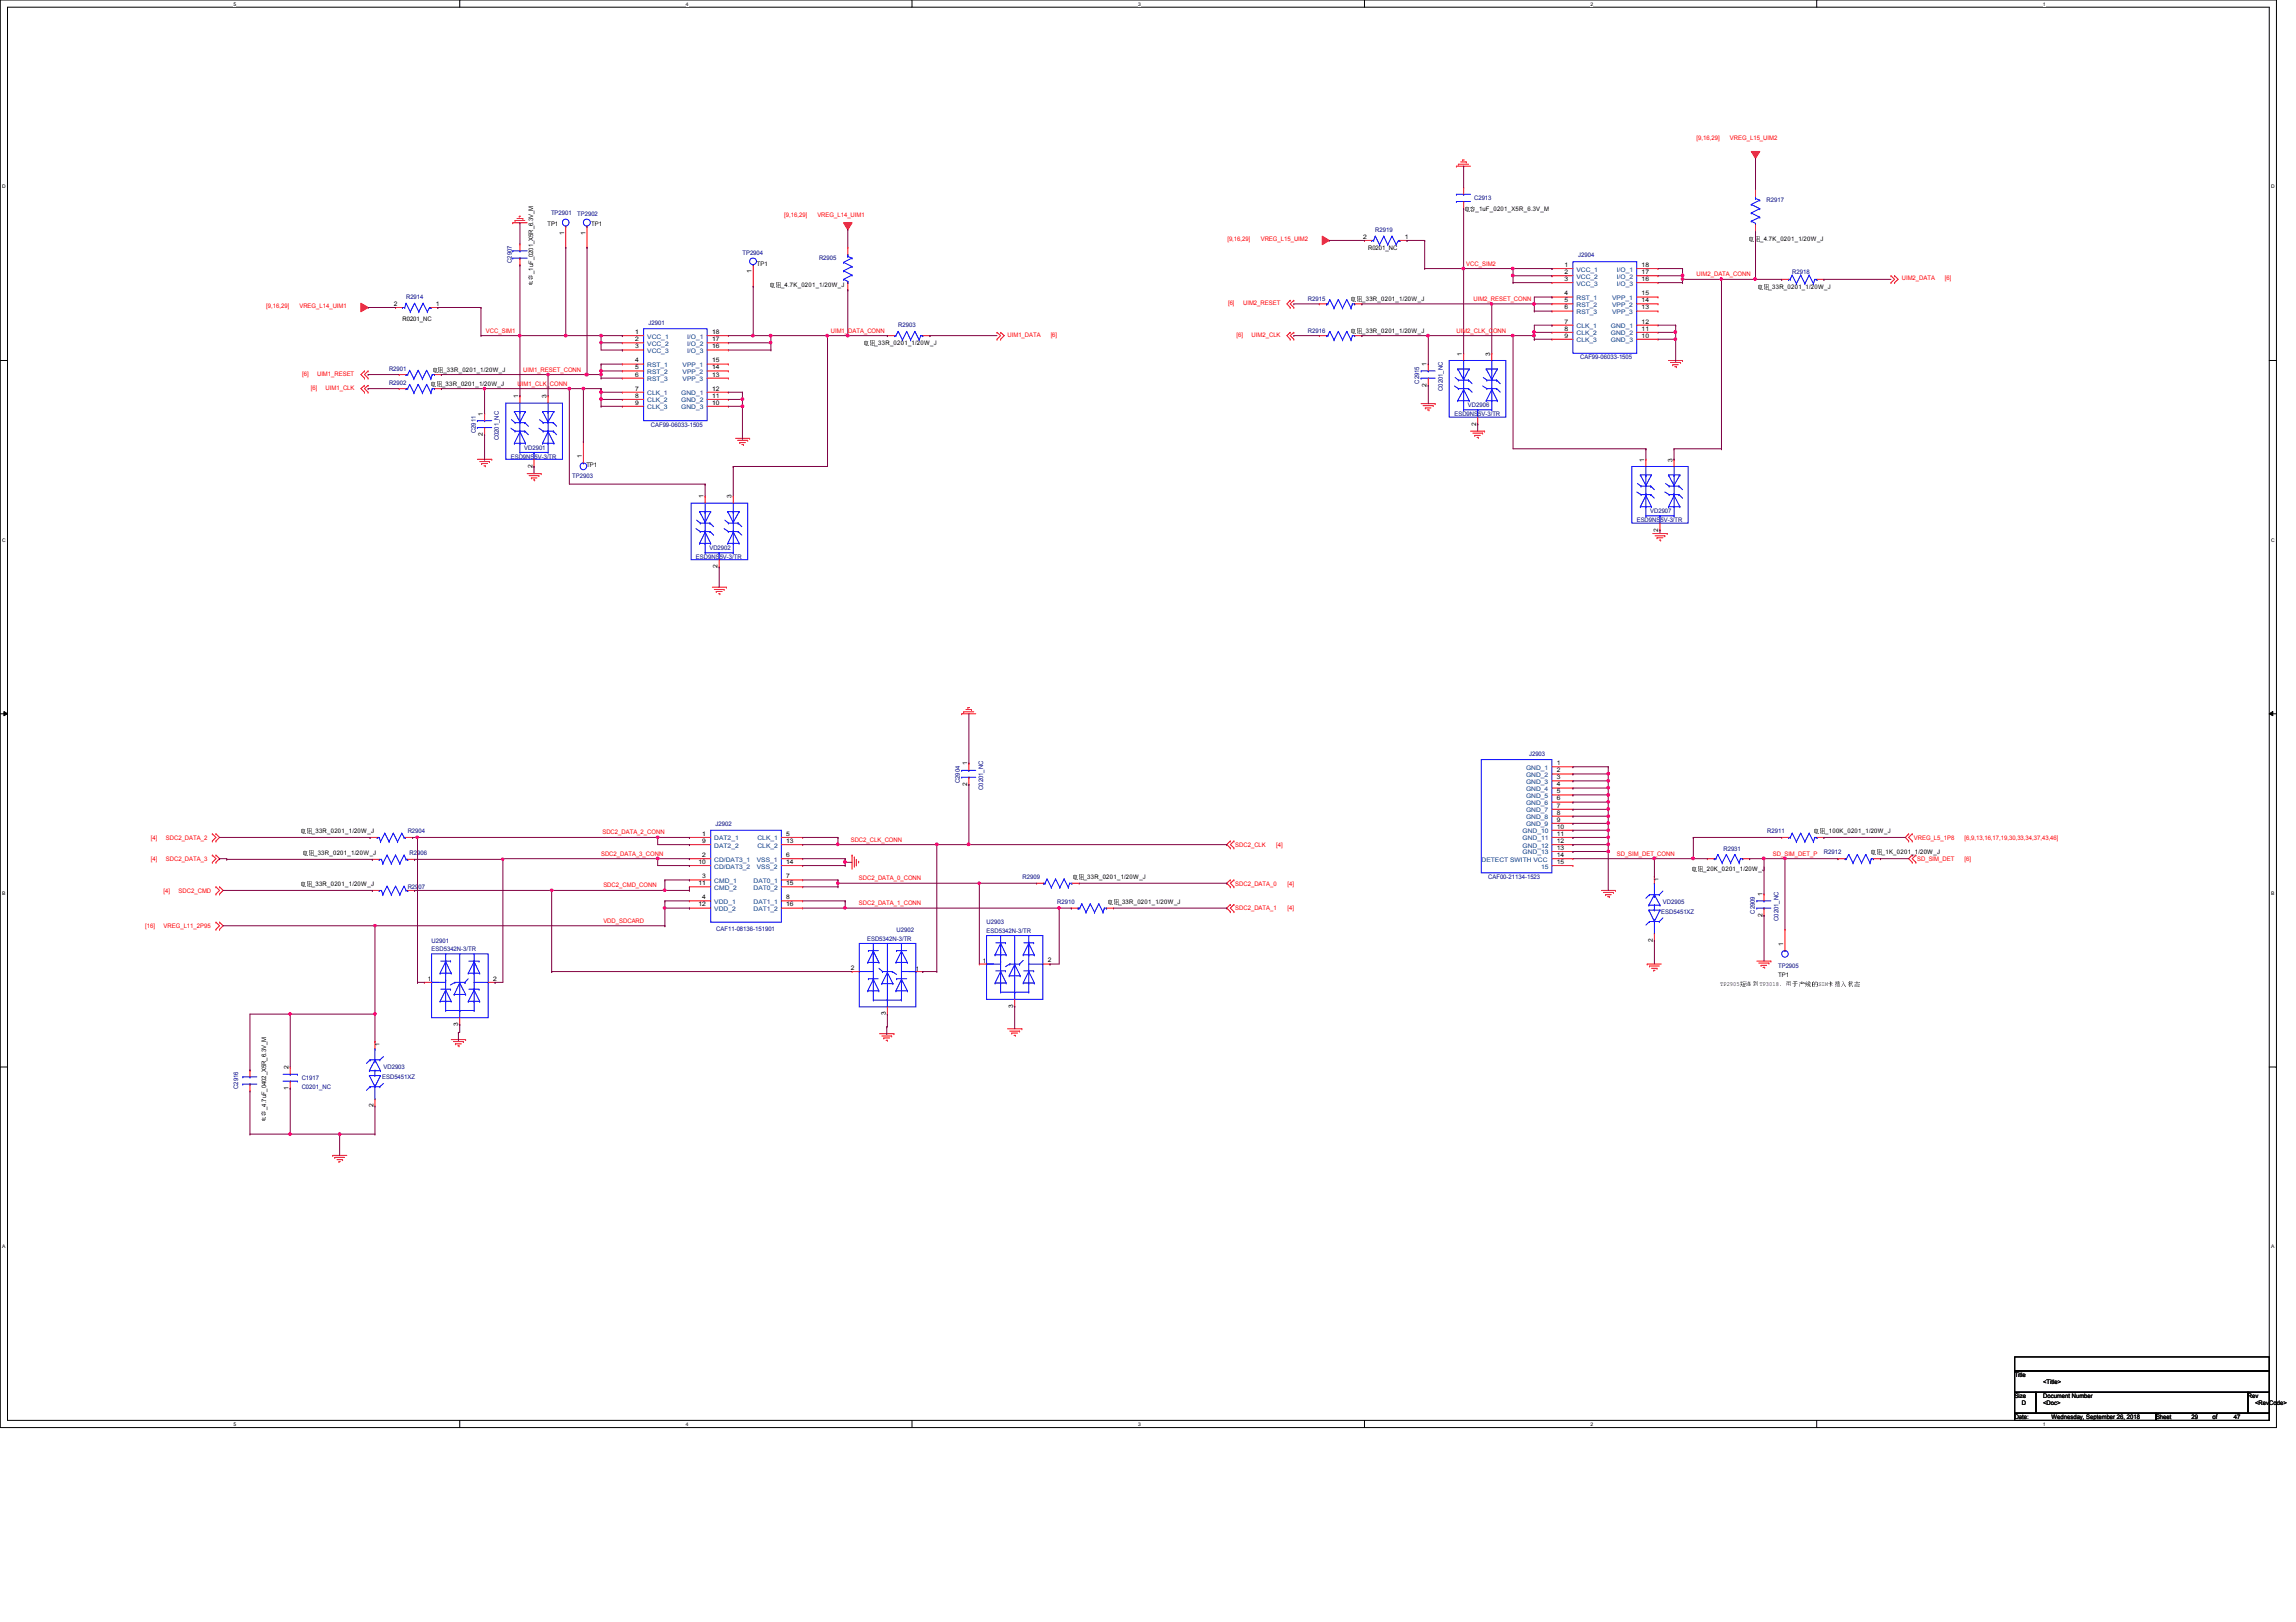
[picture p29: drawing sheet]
<svg xmlns="http://www.w3.org/2000/svg" width="297mm" height="210mm" viewBox="0 0 297 210" stroke-linecap="round" stroke-linejoin="round" font-family="sans-serif">
<defs><g id="words">
<g font-size=".8" fill="#f00">
<text x="219.5" y="18.2">[9,16,29]</text>
<text x="223.8" y="18.2">VREG_L15_UIM2</text>
<text x="101.5" y="28.1">[9,16,29]</text>
<text x="105.7" y="28.1">VREG_L14_UIM1</text>
<text x="158.8" y="31.2">[9,16,29]</text>
<text x="163.1" y="31.2">VREG_L15_UIM2</text>
<text x="189.7" y="34.4">VCC_SIM2</text>
<text x="219.5" y="35.8">UIM2_DATA_CONN</text>
<text x="34.5" y="39.9">[9,16,29]</text>
<text x="38.7" y="39.9">VREG_L14_UIM1</text>
<text x="158.9" y="39.5">[6]</text>
<text x="160.8" y="39.5">UIM2_RESET</text>
<text x="190.6" y="38.9">UIM2_RESET_CONN</text>
<text x="246" y="36.2">UIM2_DATA</text>
<text x="251.6" y="36.2">[6]</text>
<text x="62.9" y="43.1">VCC_SIM1</text>
<text x="107.5" y="43.1">UIM1_DATA_CONN</text>
<text x="130.3" y="43.6">UIM1_DATA</text>
<text x="135.9" y="43.6">[6]</text>
<text x="160" y="43.6">[6]</text>
<text x="161.9" y="43.6">UIM2_CLK</text>
<text x="188.4" y="43.1">UIM2_CLK_CONN</text>
<text x="39.1" y="48.6">[6]</text>
<text x="40.2" y="50.4">[6]</text>
<text x="41" y="48.6">UIM1_RESET</text>
<text x="42.1" y="50.4">UIM1_CLK</text>
<text x="67" y="49.9">UIM1_CLK_CONN</text>
<text x="67.7" y="48.1">UIM1_RESET_CONN</text>
<text x="77.9" y="108">SDC2_DATA_2_CONN</text>
<text x="19.5" y="108.7">[4]</text>
<text x="19.5" y="111.4">[4]</text>
<text x="21.5" y="108.7">SDC2_DATA_2</text>
<text x="21.5" y="111.4">SDC2_DATA_3</text>
<text x="77.8" y="110.7">SDC2_DATA_3_CONN</text>
<text x="110.1" y="108.9">SDC2_CLK_CONN</text>
<text x="111.1" y="113.9">SDC2_DATA_0_CONN</text>
<text x="159.8" y="109.6">SDC2_CLK</text>
<text x="165.1" y="109.6">[4]</text>
<text x="209.2" y="110.7">SD_SIM_DET_CONN</text>
<text x="229.4" y="110.7">SD_SIM_DET_P</text>
<text x="247.6" y="108.7">VREG_L5_1P8</text>
<text x="248" y="111.4">SD_SIM_DET</text>
<text x="254.2" y="108.7">[6,9,13,16,17,19,30,33,34,37,43,46]</text>
<text x="254.2" y="111.4">[6]</text>
<text x="21.2" y="115.5">[4]</text>
<text x="23.1" y="115.5">SDC2_CMD</text>
<text x="78.1" y="119.4">VDD_SDCARD</text>
<text x="78.1" y="114.9">SDC2_CMD_CONN</text>
<text x="111.1" y="117.1">SDC2_DATA_1_CONN</text>
<text x="159.8" y="114.6">SDC2_DATA_0</text>
<text x="159.8" y="117.8">SDC2_DATA_1</text>
<text x="166.6" y="114.6">[4]</text>
<text x="166.6" y="117.8">[4]</text>
<text x="18.8" y="120.1">[16]</text>
<text x="21.2" y="120.1">VREG_L11_2P95</text>
</g>
<g font-size=".8">
<text x="70.8" y="29.2">TP1</text>
<text x="76.5" y="29.3">TP1</text>
<text x="189.4" y="27.3">电电_1uF_0201_X5R_6.3V_M</text>
<text x="69" y="35.4" transform="rotate(-90 69 35.4)">_1uF_0201_X5R_6.3V_M</text>
<text x="73" y="30.4" transform="rotate(-90 73 30.4)">1</text>
<text x="75.7" y="30.4" transform="rotate(-90 75.7 30.4)">1</text>
<text x="97.2" y="35.4" transform="rotate(-90 97.2 35.4)">1</text>
<text x="97.9" y="34.4">TP1</text>
<text x="176.4" y="30.9">2</text>
<text x="177" y="32.3">R0201_NC</text>
<text x="181.7" y="30.9">1</text>
<text x="202.4" y="34.5">1</text>
<text x="202.4" y="35.5">2</text>
<text x="212.4" y="35.5">17</text>
<text x="212.4" y="34.5">18</text>
<text x="226.2" y="31.2">电电_4.7K_0201_1/20W_J</text>
<text x="51" y="39.6">2</text>
<text x="52.1" y="41.5">R0201_NC</text>
<text x="56.4" y="39.6">1</text>
<text x="69" y="37">电</text>
<text x="69" y="36.2">电</text>
<text x="99.5" y="37.1">电电_4.7K_0201_1/20W_J</text>
<text x="174.7" y="39">电电_33R_0201_1/20W_J</text>
<text x="202.4" y="36.4">3</text>
<text x="202.4" y="38.2">4</text>
<text x="202.4" y="39.1">5</text>
<text x="202.4" y="40">6</text>
<text x="202.4" y="41.9">7</text>
<text x="212.4" y="41.9">12</text>
<text x="212.4" y="40">13</text>
<text x="212.4" y="39.1">14</text>
<text x="212.4" y="38.2">15</text>
<text x="212.4" y="36.4">16</text>
<text x="227.3" y="37.3">电电_33R_0201_1/20W_J</text>
<text x="82.2" y="43.2">1</text>
<text x="82.2" y="44.2">2</text>
<text x="82.2" y="45.1">3</text>
<text x="82.2" y="46.9">4</text>
<text x="82.2" y="47.8">5</text>
<text x="92.1" y="47.8">14</text>
<text x="92.1" y="46.9">15</text>
<text x="92.1" y="45.1">16</text>
<text x="92.1" y="44.2">17</text>
<text x="92.1" y="43.2">18</text>
<text x="111.6" y="44.7">电电_33R_0201_1/20W_J</text>
<text x="174.7" y="43.1">电电_33R_0201_1/20W_J</text>
<text x="184.6" y="47.4" transform="rotate(-90 184.6 47.4)">1</text>
<text x="189.1" y="46" transform="rotate(-90 189.1 46)">1</text>
<text x="192.8" y="46" transform="rotate(-90 192.8 46)">3</text>
<text x="202.4" y="42.8">8</text>
<text x="202.4" y="43.7">9</text>
<text x="212.4" y="43.7">10</text>
<text x="212.4" y="42.8">11</text>
<text x="55.7" y="50">电电_33R_0201_1/20W_J</text>
<text x="55.8" y="48.1">电电_33R_0201_1/20W_J</text>
<text x="62.5" y="53.8" transform="rotate(-90 62.5 53.8)">1</text>
<text x="67.1" y="51.5" transform="rotate(-90 67.1 51.5)">1</text>
<text x="70.7" y="51.5" transform="rotate(-90 70.7 51.5)">3</text>
<text x="82.2" y="48.7">6</text>
<text x="82.2" y="50.5">7</text>
<text x="82.2" y="51.5">8</text>
<text x="82.2" y="52.4">9</text>
<text x="92.1" y="52.4">10</text>
<text x="92.1" y="51.5">11</text>
<text x="92.1" y="50.5">12</text>
<text x="92.1" y="48.7">13</text>
<text x="184.6" y="50" transform="rotate(-90 184.6 50)">2</text>
<text x="62.5" y="56.4" transform="rotate(-90 62.5 56.4)">2</text>
<text x="75.3" y="59.3" transform="rotate(-90 75.3 59.3)">1</text>
<text x="191" y="55.1" transform="rotate(-90 191 55.1)">2</text>
<text x="212.7" y="59.7" transform="rotate(-90 212.7 59.7)">1</text>
<text x="216.4" y="59.7" transform="rotate(-90 216.4 59.7)">3</text>
<text x="68.9" y="60.5" transform="rotate(-90 68.9 60.5)">2</text>
<text x="75.9" y="60.5">TP1</text>
<text x="91" y="64.5" transform="rotate(-90 91 64.5)">1</text>
<text x="94.7" y="64.5" transform="rotate(-90 94.7 64.5)">3</text>
<text x="214.5" y="68.8" transform="rotate(-90 214.5 68.8)">2</text>
<text x="92.8" y="73.5" transform="rotate(-90 92.8 73.5)">2</text>
<text x="125.1" y="101.7" transform="rotate(-90 125.1 101.7)">2</text>
<text x="125.1" y="99.1" transform="rotate(-90 125.1 99.1)">1</text>
<text x="201.4" y="99">1</text>
<text x="201.4" y="99.9">2</text>
<text x="201.4" y="100.8">3</text>
<text x="201.4" y="101.8">4</text>
<text x="38.8" y="107.8">电电_33R_0201_1/20W_J</text>
<text x="201.4" y="102.7">5</text>
<text x="201.4" y="103.6">6</text>
<text x="201.4" y="104.5">7</text>
<text x="201.4" y="105.4">8</text>
<text x="201.4" y="106.3">9</text>
<text x="201.4" y="107.2">10</text>
<text x="234.6" y="107.8">电电_100K_0201_1/20W_J</text>
<text x="39.1" y="110.6">电电_33R_0201_1/20W_J</text>
<text x="90.4" y="111.8">10</text>
<text x="90.8" y="108.2">1</text>
<text x="90.8" y="109.1">9</text>
<text x="90.8" y="110.9">2</text>
<text x="90.8" y="113.7">3</text>
<text x="101.7" y="108.2">5</text>
<text x="101.7" y="109.1">13</text>
<text x="101.7" y="110.9">6</text>
<text x="101.7" y="111.8">14</text>
<text x="101.7" y="113.7">7</text>
<text x="138.7" y="113.7">电电_33R_0201_1/20W_J</text>
<text x="201.4" y="108.2">11</text>
<text x="201.4" y="109.1">12</text>
<text x="201.4" y="110">13</text>
<text x="201.4" y="110.9">14</text>
<text x="201.4" y="111.8">15</text>
<text x="218.8" y="112.8">电电_20K_0201_1/20W_J</text>
<text x="241.9" y="110.5">电电_1K_0201_1/20W_J</text>
<text x="38.8" y="114.6">电电_33R_0201_1/20W_J</text>
<text x="90.4" y="114.6">11</text>
<text x="90.4" y="117.3">12</text>
<text x="90.8" y="116.4">4</text>
<text x="101.7" y="114.6">15</text>
<text x="101.7" y="116.4">8</text>
<text x="101.7" y="117.3">16</text>
<text x="143.2" y="116.9">电电_33R_0201_1/20W_J</text>
<text x="214.6" y="114" transform="rotate(-90 214.6 114)">1</text>
<text x="228" y="118.6" transform="rotate(-90 228 118.6)">2</text>
<text x="228" y="116" transform="rotate(-90 228 116)">1</text>
<text x="110.1" y="125.5">2</text>
<text x="118.5" y="125.6">1</text>
<text x="127.2" y="124.6">1</text>
<text x="135.5" y="124.5">2</text>
<text x="213.8" y="121.9" transform="rotate(-90 213.8 121.9)">2</text>
<text x="230.7" y="122.4" transform="rotate(-90 230.7 122.4)">1</text>
<text x="55.4" y="127">1</text>
<text x="63.8" y="126.9">2</text>
<text x="114.6" y="131.4" transform="rotate(-90 114.6 131.4)">3</text>
<text x="131.1" y="130.4" transform="rotate(-90 131.1 130.4)">3</text>
<text x="222.5" y="127.6">TP2905短短短TP3018，用用用用用SIM卡卡卡卡卡</text>
<text x="230" y="126.4">TP1</text>
<text x="49.1" y="135.4" transform="rotate(-90 49.1 135.4)">1</text>
<text x="59.3" y="132.8" transform="rotate(-90 59.3 132.8)">3</text>
<text x="34.5" y="143.6" transform="rotate(-90 34.5 143.6)">_4.7uF_0402_X5R_6.3V_M</text>
<text x="37.3" y="141" transform="rotate(-90 37.3 141)">1</text>
<text x="37.3" y="138.4" transform="rotate(-90 37.3 138.4)">2</text>
<text x="48.3" y="143.3" transform="rotate(-90 48.3 143.3)">2</text>
<text x="34.5" y="145.2">电</text>
<text x="34.5" y="144.4">电</text>
<text x="260.6" y="178.2">Title</text>
<text x="264.3" y="179.1">&lt;Title&gt;</text>
<text x="260.6" y="180.9">Size</text>
<text x="260.6" y="183.6">Date:</text>
<text x="261.6" y="181.8">D</text>
<text x="264.3" y="180.9">Document Number</text>
<text x="264.3" y="181.8">&lt;Doc&gt;</text>
<text x="265.4" y="183.6">Wednesday, September 26, 2018</text>
<text x="278.9" y="183.6">Sheet</text>
<text x="283.5" y="183.6">29</text>
<text x="286.3" y="183.6">of</text>
<text x="289" y="183.6">47</text>
<text x="290.8" y="180.9">Rev</text>
<text x="291.8" y="181.8">&lt;RevCode&gt;</text>
</g>
<g font-size=".8" fill="#000080">
<text x="71.3" y="27.9">TP2901</text>
<text x="74.7" y="27.9">TP2902</text>
<text x="190.7" y="25.9">C2913</text>
<text x="228.6" y="26.2">R2917</text>
<text x="66.2" y="34" transform="rotate(-90 66.2 34)">C2907</text>
<text x="96.1" y="33.1">TP2904</text>
<text x="106" y="33.7">R2905</text>
<text x="177.9" y="30.1">R2919</text>
<text x="204.2" y="33.3">J2904</text>
<text x="231.9" y="35.5">R2918</text>
<text x="52.5" y="38.7">R2914</text>
<text x="169.2" y="39">R2915</text>
<text x="50.3" y="48">R2901</text>
<text x="83.9" y="42">J2901</text>
<text x="116.2" y="42.4">R2903</text>
<text x="169.2" y="43.1">R2916</text>
<text x="204.4" y="46.5">CAF99-06033-1505</text>
<text x="50.3" y="49.8">R2902</text>
<text x="183.6" y="49.7" transform="rotate(-90 183.6 49.7)">C2915</text>
<text x="186.6" y="50.6" transform="rotate(-90 186.6 50.6)">C0201_NC</text>
<text x="188.2" y="53.9">ESD9NS5V-3/TR</text>
<text x="189.9" y="52.7">VD2906</text>
<text x="61.5" y="56" transform="rotate(-90 61.5 56)">C2911</text>
<text x="64.6" y="57" transform="rotate(-90 64.6 57)">C0201_NC</text>
<text x="66.1" y="59.4">ESD9NS5V-3/TR</text>
<text x="67.8" y="58.2">VD2901</text>
<text x="84.2" y="55.2">CAF99-06033-1505</text>
<text x="74" y="61.8">TP2903</text>
<text x="91.8" y="71.2">VD2902</text>
<text x="211.7" y="67.6">ESD9NS5V-3/TR</text>
<text x="213.5" y="66.4">VD2907</text>
<text x="90" y="72.4">ESD9NS5V-3/TR</text>
<text x="124.2" y="101.3" transform="rotate(-90 124.2 101.3)">C2904</text>
<text x="197.8" y="97.8">J2903</text>
<text x="52.7" y="107.8">R2904</text>
<text x="92.6" y="106.9">J2902</text>
<text x="127.2" y="102.2" transform="rotate(-90 127.2 102.2)">C0201_NC</text>
<text x="228.6" y="107.8">R2911</text>
<text x="53" y="110.6">R2906</text>
<text x="132.3" y="113.7">R2909</text>
<text x="192.5" y="113.7">CAF00-21134-1523</text>
<text x="223" y="110.1">R2931</text>
<text x="236" y="110.5">R2912</text>
<text x="52.7" y="115.1">R2907</text>
<text x="127.6" y="119.6">U2903</text>
<text x="136.8" y="116.9">R2910</text>
<text x="214.9" y="118.3">ESD5451XZ</text>
<text x="215.1" y="116.9">VD2905</text>
<text x="227" y="118.2" transform="rotate(-90 227 118.2)">C2909</text>
<text x="230.1" y="119.2" transform="rotate(-90 230.1 119.2)">C0201_NC</text>
<text x="55.8" y="122">U2901</text>
<text x="55.8" y="123.1">ESD5342N-3/TR</text>
<text x="92.7" y="120.5">CAF11-08136-151901</text>
<text x="112.2" y="121.8">ESD5342N-3/TR</text>
<text x="116" y="120.6">U2902</text>
<text x="127.6" y="120.7">ESD5342N-3/TR</text>
<text x="230" y="125.2">TP2905</text>
<text x="30.8" y="140.9" transform="rotate(-90 30.8 140.9)">C2916</text>
<text x="39" y="139.8">C1917</text>
<text x="39" y="140.9">C0201_NC</text>
<text x="49.4" y="139.7">ESD5451XZ</text>
<text x="49.6" y="138.3">VD2903</text>
</g>
<g font-size=".8" fill="#004080">
<text x="204" y="35.1">VCC_1</text>
<text x="209.2" y="35.1">I/O_1</text>
<text x="204" y="36.1">VCC_2</text>
<text x="204" y="37">VCC_3</text>
<text x="204" y="38.8">RST_1</text>
<text x="204" y="39.7">RST_2</text>
<text x="204" y="40.6">RST_3</text>
<text x="208.6" y="40.6">VPP_3</text>
<text x="208.6" y="39.7">VPP_2</text>
<text x="208.6" y="38.8">VPP_1</text>
<text x="209.2" y="37">I/O_3</text>
<text x="209.2" y="36.1">I/O_2</text>
<text x="83.7" y="43.8">VCC_1</text>
<text x="83.7" y="44.7">VCC_2</text>
<text x="83.7" y="45.7">VCC_3</text>
<text x="83.7" y="47.5">RST_1</text>
<text x="88.3" y="47.5">VPP_1</text>
<text x="88.9" y="45.7">I/O_3</text>
<text x="88.9" y="44.7">I/O_2</text>
<text x="88.9" y="43.8">I/O_1</text>
<text x="204" y="42.5">CLK_1</text>
<text x="204" y="43.4">CLK_2</text>
<text x="204" y="44.3">CLK_3</text>
<text x="208.4" y="44.3">GND_3</text>
<text x="208.4" y="43.4">GND_2</text>
<text x="208.4" y="42.5">GND_1</text>
<text x="83.7" y="48.4">RST_2</text>
<text x="83.7" y="49.3">RST_3</text>
<text x="83.7" y="51.1">CLK_1</text>
<text x="83.7" y="52.1">CLK_2</text>
<text x="83.7" y="53">CLK_3</text>
<text x="88.1" y="53">GND_3</text>
<text x="88.1" y="52.1">GND_2</text>
<text x="88.1" y="51.1">GND_1</text>
<text x="88.3" y="49.3">VPP_3</text>
<text x="88.3" y="48.4">VPP_2</text>
<text x="197.4" y="99.6">GND_1</text>
<text x="197.4" y="100.5">GND_2</text>
<text x="197.4" y="101.4">GND_3</text>
<text x="197" y="107.8">GND_10</text>
<text x="197.4" y="102.4">GND_4</text>
<text x="197.4" y="103.3">GND_5</text>
<text x="197.4" y="104.2">GND_6</text>
<text x="197.4" y="105.1">GND_7</text>
<text x="197.4" y="106">GND_8</text>
<text x="197.4" y="106.9">GND_9</text>
<text x="92.4" y="108.8">DAT2_1</text>
<text x="92.4" y="109.7">DAT2_2</text>
<text x="92.4" y="111.5">CD/DAT3_1</text>
<text x="92.4" y="112.4">CD/DAT3_2</text>
<text x="97.9" y="111.5">VSS_1</text>
<text x="97.9" y="112.4">VSS_2</text>
<text x="98" y="108.8">CLK_1</text>
<text x="98" y="109.7">CLK_2</text>
<text x="191.7" y="111.5">DETECT SWITH VCC</text>
<text x="197" y="108.8">GND_11</text>
<text x="197" y="109.7">GND_12</text>
<text x="197" y="110.6">GND_13</text>
<text x="199.4" y="112.4">15</text>
<text x="92.4" y="114.3">CMD_1</text>
<text x="92.4" y="115.1">CMD_2</text>
<text x="92.4" y="117">VDD_1</text>
<text x="92.4" y="117.9">VDD_2</text>
<text x="97.5" y="114.3">DAT0_1</text>
<text x="97.5" y="115.1">DAT0_2</text>
<text x="97.5" y="117">DAT1_1</text>
<text x="97.5" y="117.9">DAT1_2</text>
</g>
<g font-size=".6">
<text x="30.2" y=".7">5</text>
<text x="88.7" y=".7">4</text>
<text x="147.2" y=".7">3</text>
<text x="205.8" y=".7">2</text>
<text x="264.3" y=".7">1</text>
<text x=".3" y="24.4">D</text>
<text x="293.8" y="24.4">D</text>
<text x=".3" y="70.1">C</text>
<text x="293.8" y="70.1">C</text>
<text x=".3" y="115.8">B</text>
<text x="293.8" y="115.8">B</text>
<text x=".3" y="161.5">A</text>
<text x="293.8" y="161.5">A</text>
<text x="30.2" y="184.5">5</text>
<text x="88.7" y="184.5">4</text>
<text x="147.2" y="184.5">3</text>
<text x="205.8" y="184.5">2</text>
<text x="264.3" y="184.5">1</text>
</g>
</g></defs>
<path d="M0 0h294.5v184.7h-294.5zM1 .9h292.6v182.9h-292.6z" fill="none" stroke="#000" stroke-width=".13"/>
<g fill="#fff">
<path d="M30.2 .1h.4v.7h-.4z"/>
<path d="M30.2 183.9h.4v.8h-.4z"/>
</g>
<path d="M59.5 0v.9M59.5 183.8v.9" fill="none" stroke="#000" stroke-width=".13"/>
<g fill="#fff">
<path d="M88.7 .1h.4v.7h-.4z"/>
<path d="M88.7 183.9h.4v.8h-.4z"/>
</g>
<path d="M118 0v.9M118 183.8v.9" fill="none" stroke="#000" stroke-width=".13"/>
<g fill="#fff">
<path d="M147.2 .1h.4v.7h-.4z"/>
<path d="M147.2 183.9h.4v.8h-.4z"/>
</g>
<path d="M176.5 0v.9M176.5 183.8v.9" fill="none" stroke="#000" stroke-width=".13"/>
<g fill="#fff">
<path d="M205.8 .1h.3v.7h-.3z"/>
<path d="M205.8 183.9h.3v.8h-.3z"/>
</g>
<path d="M235 0v.9M235 183.8v.9" fill="none" stroke="#000" stroke-width=".13"/>
<g fill="#fff">
<path d="M264.3 .1h.3v.7h-.3z"/>
<path d="M264.3 183.9h.3v.8h-.3z"/>
<path d="M.3 23.8h.5v.7h-.5z"/>
<path d="M293.8 23.8h.5v.7h-.5z"/>
<path d="M.3 69.5h.5v.7h-.5z"/>
<path d="M293.8 69.5h.5v.7h-.5z"/>
</g>
<path d="M0 46.7h1M293.6 46.7h.9" fill="none" stroke="#000" stroke-width=".13"/>
<g fill="#fff">
<path d="M.3 115.2h.4v.8h-.4z"/>
<path d="M293.8 115.2h.5v.8h-.5z"/>
</g>
<path d="M0 92.4h1M.5 92.1l.5 .3-.5 .2zM293.6 92.4l.4-.3v.5zM293.6 92.4h.9" fill="none" stroke="#000" stroke-width=".13"/>
<path d="M.5 92.1l.5 .3-.5 .2zM293.6 92.4l.4-.3v.5z" fill="#000"/>
<g fill="#fff">
<path d="M.3 161h.4v.7h-.4z"/>
<path d="M293.8 161h.4v.7h-.4z"/>
</g>
<path d="M0 138.1h1M293.6 138.1h.9" fill="none" stroke="#000" stroke-width=".13"/>
<g fill="none" stroke="#f00" stroke-width=".13">
<path d="M66.3 28.8h.1M66.3 28.8h1.9M66.6 28.5h.1M66.6 28.5h1.3M66.9 28.3h.7M67.2 28h.1M67.6 28.3h.1M188.4 21.5h.1M188.4 21.5h1.8M188.7 21.3h.1M188.7 21.3h1.3M189 21h.7"/>
<path d="M189.2 20.7h.1M189.2 20.7h.2M189.7 21h.1M47.2 48h.1M47.2 48.9h.1M47.2 49.9h.1M47.2 50.8h.1M47.2 48l-.5 .5 .5 .4M47.2 49.9l-.5 .4 .5 .5M47.6 48h.1M47.6 48.9h.1M47.6 49.9h.1"/>
<path d="M47.6 50.8h.1M47.6 48l-.4 .5 .4 .4M47.6 49.9l-.4 .4 .4 .5M61.8 59.4h1.8M62.1 59.7h1.2M62.3 60h.1M62.3 60h.8M63.3 59.7h.1M63.6 59.4h.1M95.2 56.7h1.8M95.4 57h1.3M95.7 57.3h.1"/>
<path d="M95.7 57.3h.7M96 57.5h.2M96.2 57.5h.1M96.7 57h.1M97 56.7h.1M129 43.9h.1M129 43h.1M129 43l.5 .4-.5 .5M129.5 43.9h.1M129.5 43h.1M129.5 43l.4 .4-.4 .5M183.9 52.2h1.8"/>
<path d="M184.1 52.5h1.3M184.4 52.8h.1M184.4 52.8h.7M184.7 53h.2M184.9 53h.1M185.4 52.5h.1M185.7 52.2h.1M190.2 55.8h1.9M190.5 56h1.3M190.8 56.3h.1M190.8 56.3h.7M191.1 56.6h.2"/>
<path d="M191.3 56.6h.1M191.8 56h.1M192.1 55.8h.1M215.9 46.7h1.8M216.1 46.9h1.3M216.4 47.2h.1M216.4 47.2h.7M216.7 47.5h.2M216.9 47.5h.1M217.4 46.9h.1M217.7 46.7h.1M62.6 60.3h.2"/>
<path d="M62.8 60.3h.1M68.2 61.3h1.8M68.4 61.6h1.3M68.7 61.8h.1M68.7 61.8h.8M69 62.1h.2M69.2 62.1h.1M69.7 61.6h.1M70 61.3h.1M92.2 76h1.8M92.4 76.3h1.3M92.7 76.5h.1"/>
<path d="M92.7 76.5h.7M93 76.8h.1M93.1 76.8h.1M93.7 76.3h.1M94 76h.1M213.8 69h1.9M214.1 69.3h1.3M214.4 69.6h.1M214.4 69.6h.7M214.7 69.9h.1M214.8 69.9h.1M215.4 69.3h.1"/>
<path d="M215.7 69h.1M124.4 92.4h.1M124.4 92.4h1.8M124.7 92.1h.1M124.7 92.1h1.3M125 91.8h.7M125.2 91.6h.1M125.2 91.6h.2M125.7 91.8h.1M110.2 110.7h.1M110.2 110.7v1.8M110.5 110.9h.1"/>
<path d="M110.5 110.9v1.3M110.8 111.9h.1M110.8 111.2v.7M111.1 111.5h.1M111.1 111.5v.2M207.2 115.2h1.8M207.4 115.5h1.3M207.7 115.8h.1M207.7 115.8h.7M208 116h.2M208.2 116h.1M208.7 115.5h.1"/>
<path d="M209 115.2h.1M58.4 134.5h1.8M58.7 134.8h1.2M58.9 135.1h.1M58.9 135.1h.8M59.2 135.3h.2M59.4 135.3h.1M59.9 134.8h.1M60.2 134.5h.1M113.8 133.8h1.9M114.1 134.1h1.3M114.3 134.3h.1"/>
<path d="M114.3 134.3h.8M114.6 134.6h.2M114.8 134.6h.1M115.4 134.1h.1M115.7 133.8h.1M130.3 133.1h1.9M130.6 133.4h1.3M130.9 133.7h.1M130.9 133.7h.8M131.2 134h.2M131.4 134h.1M131.9 133.4h.1"/>
<path d="M132.2 133.1h.1M213.1 124.8h.1M213.1 124.8h1.8M213.4 125h.1M213.4 125h1.3M213.7 125.3h.7M213.9 125.6h.1M213.9 125.6h.2M214.4 125.3h.1M227.3 124.4h1.8M227.5 124.6h1.4M227.8 124.9h.1"/>
<path d="M227.8 124.9h.8M228.1 125.2h.2M228.3 125.2h.1M228.9 124.6h.1M229.1 124.4h.1M43 149.5h.1M43 149.5h1.9M43.3 149.8h.1M43.3 149.8h1.3M43.6 150.1h.7M43.9 150.3h.1M44.3 150.1h.1"/>
</g>
<path d="M46.7 39.2l.9 .6-.9 .5z" fill-rule="evenodd" fill="#f00"/>
<g fill="none" stroke="#f00" stroke-width=".13">
<path d="M46.7 39.2l.9 .6-.9 .5zM166.9 38.9h.1M166.9 39.8h.1M166.9 38.9l-.4 .4 .4 .5M167.4 38.9h.1M167.4 39.8h.1M167.4 38.9l-.5 .4 .5 .5M244.6 36.6h.1M244.6 35.7h.1M244.6 35.7l.5 .5-.5 .4M245.1 36.6h.1M245.1 35.7h.1"/>
<path d="M245.1 35.7l.5 .5-.5 .4M166.9 43h.1M166.9 43.9h.1M166.9 43l-.4 .4 .4 .5M167.4 43h.1M167.4 43.9h.1M167.4 43l-.5 .4 .5 .5"/>
</g>
<path d="M171.1 30.6l.9 .5-.9 .6z" fill-rule="evenodd" fill="#f00"/>
<g fill="none" stroke="#f00" stroke-width=".13">
<path d="M171.1 30.6l.9 .5-.9 .6zM27.5 108.8h.1M27.5 107.9h.1M27.5 111.6h.1M27.5 110.7h.1M27.5 107.9l.4 .5-.4 .4M27.5 110.7l.4 .4-.4 .5M27.9 107.9h.1M27.9 108.8h.1M27.9 110.7h.1M27.9 111.6h.1M27.9 115.7h.1"/>
<path d="M27.9 114.8h.1M27.9 119.3h.1M27.9 107.9l.5 .5-.5 .4M27.9 110.7l.5 .4-.5 .5M27.9 114.8l.5 .4-.5 .5M27.9 119.3l.5 .5-.5 .5M28.4 114.8h.1M28.4 115.7h.1M28.4 119.3h.1M28.4 114.8l.5 .4-.5 .5M28.4 119.3l.5 .5-.5 .5M159.2 108.8h.1"/>
<path d="M159.2 109.7h.1M159.2 113.9h.1M159.2 114.8h.1M159.2 117.1h.1M159.2 118h.1M159.2 108.8l-.5 .5 .5 .4M159.2 113.9l-.5 .4 .5 .5M159.2 117.1l-.5 .4 .5 .5M159.6 109.7h.1M159.6 108.8h.1M159.6 114.8h.1M159.6 113.9h.1"/>
<path d="M159.6 118h.1M159.6 117.1h.1M159.6 108.8l-.4 .5 .4 .4M159.6 113.9l-.4 .4 .4 .5M159.6 117.1l-.4 .4 .4 .5M246.9 107.9h.1M246.9 108.8h.1M246.9 107.9l-.4 .5 .4 .4M247.4 108.8h.1M247.4 107.9h.1M247.4 110.7h.1M247.4 111.6h.1"/>
<path d="M247.4 107.9l-.5 .5 .5 .4M247.4 110.7l-.5 .4 .5 .5M247.9 111.6h.1M247.9 110.7h.1M247.9 110.7l-.5 .4 .5 .5M27.9 120.3h.1M28.4 120.3h.1"/>
</g>
<path d="M109.1 28.8h1.1l-.5 .9z" fill-rule="evenodd" fill="#f00"/>
<path d="M109.1 28.8h1.1l-.5 .9z" fill="none" stroke="#f00" stroke-width=".13"/>
<path d="M226.6 19.6h1.1l-.6 .9z" fill-rule="evenodd" fill="#f00"/>
<g fill="none" stroke="#f00" stroke-width=".13">
<path d="M226.6 19.6h1.1l-.6 .9zM51.2 39.8h.1M51.2 39.8h.9M55.7 39.8h.9M56.6 39.8h.1M67.3 31.6h.1M67.3 34.3h.1M67.3 31.6v.9M67.3 33.4v.9M73.2 32h.1M73.2 29.3v2.7M75.9 32h.1"/>
<path d="M75.9 29.3v2.7M97.4 37h.1M97.4 34.3v2.7M109.7 37.5h.1M109.7 32h.1M109.7 32v.9M109.7 36.6v.9M170.7 39.3h.1M170.7 39.3h.9M175.3 39.3h.9M176.2 39.3h.1M176.5 31.1h.1"/>
<path d="M176.5 31.1h1M181.1 31.1h.9M182 31.1h.1M189.4 24.3h.1M189.4 27h.1M189.4 24.3v.8M189.4 26.1v.9M200.8 34.8h.1M200.8 35.7h.1M200.8 36.6h.1M200.8 38.4h.1M200.8 39.3h.1"/>
<path d="M200.8 34.8h2.7M200.8 35.7h2.7M200.8 36.6h2.7M200.8 38.4h2.7M200.8 39.3h2.7M211.7 34.8h2.8M211.7 35.7h2.8M211.7 36.6h2.8M211.7 38.4h2.8M211.7 39.3h2.8M214.5 39.3h.1M214.5 38.4h.1"/>
<path d="M214.5 36.6h.1M214.5 35.7h.1M214.5 34.8h.1M227.1 30h.1M227.1 24.5h.1M227.1 24.5v.9M227.1 29.1v.9M230.5 36.2h.1M230.5 36.2h.9M235.1 36.2h.9M236 36.2h.1M51.6 50.3h.1"/>
<path d="M51.6 48.5h.1M51.6 50.3h.9M51.6 48.5h.9M56.2 50.3h.9M56.2 48.5h.9M57.1 50.3h.1M57.1 48.5h.1M62.7 53.5h.1M62.7 56.3h.1M62.7 53.5v.9M62.7 55.3v1M67.3 51.2h.1"/>
<path d="M67.3 51.2v1M69.1 59.4v1M70.9 51.2h.1M70.9 51.2v1M75.5 57.1h.1M75.5 57.1v2.8M80.5 43.4h.1M80.5 44.4h.1M80.5 45.3h.1M80.5 47.1h.1M80.5 48h.1M80.5 48.9h.1"/>
<path d="M80.5 50.8h.1M80.5 51.7h.1M80.5 52.6h.1M80.5 43.4h2.8M80.5 44.4h2.8M80.5 45.3h2.8M80.5 47.1h2.8M80.5 48h2.8M80.5 48.9h2.8M80.5 50.8h2.8M80.5 51.7h2.8M80.5 52.6h2.8"/>
<path d="M91.5 43.4h2.7M91.5 44.4h2.7M91.5 45.3h2.7M91.5 47.1h2.7M91.5 48h2.7M91.5 48.9h2.7M91.5 50.8h2.7M91.5 51.7h2.7M91.5 52.6h2.7M94.2 52.6h.1M94.2 51.7h.1M94.2 50.8h.1"/>
<path d="M94.2 48.9h.1M94.2 48h.1M94.2 47.1h.1M94.2 45.3h.1M94.2 44.4h.1M94.2 43.4h.1M114.8 43.4h.1M114.8 43.4h.9M119.4 43.4h.9M120.3 43.4h.1M170.7 43.4h.1M170.7 43.4h.9"/>
<path d="M175.3 43.4h.9M176.2 43.4h.1M184.8 47.1h.1M184.8 49.9h.1M184.8 47.1v.9M184.8 48.9v1M189.4 45.7h.1M189.4 45.7v1M191.2 54.9h.1M191.2 54v.9M193 45.7h.1M193 45.7v1"/>
<path d="M200.8 40.3h.1M200.8 42.1h.1M200.8 43h.1M200.8 43.9h.1M200.8 40.3h2.7M200.8 42.1h2.7M200.8 43h2.7M200.8 43.9h2.7M211.7 40.3h2.8M211.7 42.1h2.8M211.7 43h2.8M211.7 43.9h2.8"/>
<path d="M212.9 59.4h.1M212.9 59.4v1M214.5 43.9h.1M214.5 43h.1M214.5 42.1h.1M214.5 40.3h.1M216.6 59.4h.1M216.6 59.4v1M69.1 60.4h.1M91.2 64.2h.1M91.2 64.2v.9M93 73.4h.1"/>
<path d="M93 72.4v1M94.9 64.2h.1M94.9 64.2v.9M214.8 68.6h.1M214.8 67.7v.9M125.3 98.8h.1M125.3 98.8v.9M200.8 99.2h2.7M203.5 99.2h.1M47.9 108.4h.1M47.9 108.4h.9M48.2 111.2h.1"/>
<path d="M48.2 115.2h.1M48.2 111.2h.9M48.2 115.2h.9M52.4 108.4h1M52.7 111.2h.9M52.7 115.2h.9M53.4 108.4h.1M53.6 111.2h.1M53.6 115.2h.1M89.2 108.4h.1M89.2 109.3h.1M89.2 111.1h.1"/>
<path d="M89.2 112h.1M89.2 113.9h.1M89.2 114.8h.1M89.2 116.6h.1M89.2 117.5h.1M89.2 111.1h2.7M89.2 108.4h2.7M89.2 109.3h2.7M89.2 112h2.7M89.2 113.9h2.7M89.2 114.8h2.7M89.2 116.6h2.7"/>
<path d="M89.2 117.5h2.7M101.1 111.1h2.7M101.1 108.4h2.7M101.1 109.3h2.7M101.1 112h2.7M101.1 113.9h2.7M101.1 114.8h2.7M101.1 116.6h2.7M101.1 117.5h2.7M103.8 108.4h.1M103.8 109.3h.1M103.8 111.1h.1"/>
<path d="M103.8 112h.1M103.8 113.9h.1M103.8 114.8h.1M103.8 116.6h.1M103.8 117.5h.1M125.3 101.5h.1M125.3 100.6v.9M134.1 114.3h.1M134.1 114.3h.9M138.6 117.5h.1M138.6 117.5h.9M138.7 114.3h.9"/>
<path d="M139.6 114.3h.1M143.2 117.5h.9M144.1 117.5h.1M200.8 111.1h2.7M200.8 108.4h2.7M200.8 109.3h2.7M200.8 112h2.7M200.8 100.2h2.7M200.8 101h2.7M200.8 102h2.7M200.8 102.9h2.7M200.8 103.8h2.7"/>
<path d="M200.8 104.7h2.7M200.8 105.6h2.7M200.8 106.6h2.7M200.8 107.4h2.7M200.8 110.2h2.7M203.5 100.2h.1M203.5 101h.1M203.5 102h.1M203.5 102.9h.1M203.5 103.8h.1M203.5 104.7h.1M203.5 105.6h.1"/>
<path d="M203.5 106.6h.1M203.5 107.4h.1M203.5 108.4h.1M203.5 109.3h.1M203.5 110.2h.1M203.5 111.1h.1M203.5 112h.1M214 113.4h.1M214 113.4v.9M220.9 111.1h.1M220.9 111.1h.9M225.5 111.1h.9"/>
<path d="M226.4 111.1h.1M228.2 115.7h.1M228.2 118.4h.1M228.2 115.7v.9M228.2 117.5v.9M230.5 108.4h.1M230.5 108.4h.9M235.1 108.4h.9M236 108.4h.1M237.8 111.1h.1M237.8 111.1h.9M242.4 111.1h.9"/>
<path d="M243.3 111.1h.1M32.3 138.5h.1M32.3 138.5v.9M37.5 138.1h.1M37.5 138.1v.9M37.5 139.9v.9M48.5 134.8h.1M48.5 134.8v.9M54.9 127.1h.1M54.9 127.1h.9M59.5 132.6h.1M59.5 131.7v.9"/>
<path d="M63.2 127.1h.8M64 127.1h.1M110.2 125.7h.1M110.2 125.7h1M114.8 131.2h.1M114.8 130.3v.9M118.5 125.7h.9M119.4 125.7h.1M126.7 124.8h.1M126.7 124.8h.9M131.3 130.2h.1M131.3 129.3v.9"/>
<path d="M134.9 124.8h.9M135.8 124.8h.1M214 121.7h.1M214 120.8v.9M230.9 120.3h.1M230.9 120.3v2.7M32.3 141.2h.1M32.3 140.3v.9M37.5 140.8h.1M48.5 143.1h.1M48.5 142.2v.9"/>
</g>
<path d="M260.6 175.6h33v1.8h-33zM260.6 177.4h33v2.8h-33zM260.6 180.2h2.8v2.7h-2.8zM260.6 182.9h18.3v.9h-18.3zM263.4 180.2h27.4v2.7h-27.4zM278.9 182.9h14.7v.9h-14.7zM290.8 180.2h2.8v2.7h-2.8z" fill="none" stroke="#000" stroke-width=".13"/>
<g fill="none" stroke="#00f" stroke-width=".13">
<path d="M52.1 39.8h.1M52.1 39.8h.3M52.4 39.8h.1M52.5 39.2h.1M52.5 39.2l-.1 .6M52.5 39.2l.6 1.1M53.6 39.2h.1M53.6 39.2l-.5 1.1M53.6 39.2l.6 1.1M54.7 39.2h.1M54.7 39.2l-.5 1.1M54.7 39.2l.6 1.1"/>
<path d="M55.6 39.8h.1M55.6 39.8l-.3 .5M55.7 39.8h.1M66.3 32.5h.1M66.3 33.4h.1M66.3 32.5h1.9M66.3 33.4h1.9M67.3 32.5h.1M67.3 33.4h.1M73.2 29.3h.1M75.9 29.3h.1M97.4 34.3h.1"/>
<path d="M109.1 34h.1M109.1 35.1h.1M109.1 36.2h.1M109.1 34l1.1 .5M109.1 35.1l1.1 .5M109.1 36.2l.6 .2M109.7 32.9h.1M109.7 36.6h.1M109.7 33.2h.1M109.7 36.4h.1M109.7 32.9v.3M109.7 36.4v.2"/>
<path d="M109.7 33.2l.5 .2M110.2 33.4h.1M110.2 34.5h.1M110.2 35.6h.1M110.2 33.4l-1.1 .6M110.2 34.5l-1.1 .6M110.2 35.6l-1.1 .6M171.6 39.3h.1M171.6 39.3h.2M171.8 39.3h.1M172 38.8h.1M172 38.8l.6 1.1"/>
<path d="M172 38.8l-.2 .5M172.6 39.9h.1M173.1 38.8h.1M173.1 38.8l.6 1.1M173.1 38.8l-.5 1.1M173.7 39.9h.1M174.2 38.8h.1M174.2 38.8l.6 1.1M174.2 38.8l-.5 1.1M174.8 39.9h.1M175 39.3h.1M175 39.3h.3"/>
<path d="M175 39.3l-.2 .6M175.3 39.3h.1M177.5 31.1h.1M177.5 31.1h.2M177.7 31.1h.1M177.9 30.6h.1M177.9 30.6l-.2 .5M177.9 30.6l.6 1.1M178.5 31.7h.1M179 30.6h.1M179 30.6l-.5 1.1M179 30.6l.5 1.1"/>
<path d="M179.5 31.7h.1M180.1 30.6h.1M180.1 30.6l-.6 1.1M180.1 30.6l.5 1.1M180.6 31.7h.1M180.9 31.1h.1M180.9 31.1h.2M180.9 31.1l-.3 .6M181.1 31.1h.1M188.4 25.1h.1M188.4 26.1h.1M188.4 25.1h1.8"/>
<path d="M188.4 26.1h1.8M189.4 25.1h.1M189.4 26.1h.1M203.5 33.9h8.2v11.8h-8.2zM226.6 26.5h.1M226.6 27.6h.1M226.6 28.6h.1M226.6 26.5l1.1 .5M226.6 27.6l1.1 .5M226.6 28.6l.5 .3M227.1 25.4h.1M227.1 29.1h.1"/>
<path d="M227.1 25.7h.1M227.1 28.9h.1M227.1 25.4v.3M227.1 28.9v.2M227.1 25.7l.6 .2M227.7 25.9h.1M227.7 27h.1M227.7 28.1h.1M227.7 25.9l-1.1 .6M227.7 27l-1.1 .6M227.7 28.1l-1.1 .5M231.4 36.2h.1"/>
<path d="M231.4 36.2h.2M231.6 36.2h.1M231.9 35.6h.1M231.9 35.6l.5 1.1M231.9 35.6l-.3 .6M232.4 36.7h.1M233 35.6h.1M233 35.6l.5 1.1M233 35.6l-.6 1.1M233.5 36.7h.1M234.1 35.6h.1M234.1 35.6l.5 1.1"/>
<path d="M234.1 35.6l-.6 1.1M234.6 36.7h.1M234.8 36.2h.1M234.8 36.2h.3M234.8 36.2l-.2 .5M235.1 36.2h.1M52.5 50.3h.1M52.5 48.5h.1M52.5 50.3h.2M52.5 48.5h.2M52.7 50.3h.1M52.7 48.5h.1"/>
<path d="M53 49.7h.1M53 47.9h.1M53 49.7l.5 1.1M53 49.7l-.3 .6M53 47.9l.5 1.1M53 47.9l-.3 .6M53.1 40.3h.1M53.5 50.8h.1M53.5 49h.1M54.1 49.7h.1M54.1 47.9h.1M54.1 49.7l.5 1.1"/>
<path d="M54.1 49.7l-.6 1.1M54.1 47.9l.5 1.1M54.1 47.9l-.6 1.1M54.2 40.3h.1M54.6 50.8h.1M54.6 49h.1M55.2 49.7h.1M55.2 47.9h.1M55.2 49.7l.5 1.1M55.2 49.7l-.6 1.1M55.2 47.9l.5 1.1M55.2 47.9l-.6 1.1"/>
<path d="M55.3 40.3h.1M55.7 50.8h.1M55.7 49h.1M55.9 50.3h.1M55.9 48.5h.1M55.9 50.3h.3M55.9 50.3l-.2 .5M55.9 48.5h.3M55.9 48.5l-.2 .5M56.2 50.3h.1M56.2 48.5h.1M61.8 54.4h.1"/>
<path d="M61.8 55.3h.1M61.8 54.4h1.8M61.8 55.3h1.8M62.7 54.4h.1M62.7 55.3h.1M65.4 52.2h7.4v7.2h-7.4zM66.1 55.4l.5 .4M66.2 54.3l.4 .4M66.5 53.3h.1M66.5 57.4h.1M66.5 53.3h1.5M66.5 57.4h1.5"/>
<path d="M66.5 53.3l.8 1.3M66.6 54.7h.1M66.6 55.8h.1M66.6 54.7h1.3M66.6 55.8h1.3M67.3 55.7h.1M67.3 54.6h.1M67.3 55.9h.1M67.3 58.5h.1M67.3 57.4h.1M67.3 53.3h.1M67.3 52.2v6.3"/>
<path d="M67.3 55.9l-.8 1.5M67.3 55.9l.7 1.5M67.3 58.5h3.6M67.9 54.7h.1M67.9 55.8h.1M67.9 54.7l.5 .5M67.9 55.8l.5 .5M68 53.3h.1M68 57.4h.1M68 53.3l-.7 1.3M69.1 58.5h.1M69.1 58.5v.9"/>
<path d="M69.7 55.4l.6 .4M69.8 54.3l.5 .4M70.2 53.3h.1M70.2 57.4h.1M70.2 53.3l.7 1.3M70.2 53.3h1.5M70.2 57.4h1.5M70.3 54.7h.1M70.3 55.8h.1M70.3 54.7h1.3M70.3 55.8h1.3M70.9 58.5h.1"/>
<path d="M70.9 53.3h.1M70.9 55.7h.1M70.9 54.6h.1M70.9 55.9h.1M70.9 57.4h.1M70.9 52.2v6.3M70.9 55.9l-.7 1.5M70.9 55.9l.8 1.5M71.6 54.7h.1M71.6 55.8h.1M71.6 54.7l.4 .5M71.6 55.8l.4 .5"/>
<path d="M71.7 53.3h.1M71.7 57.4h.1M71.7 53.3l-.8 1.3M75.5 59.9h.1M83.3 42.5h8.2v11.9h-8.2zM115.7 43.4h.1M115.7 43.4h.2M115.9 43.4h.1M116.2 42.9h.1M116.2 42.9l.6 1.1M116.2 42.9l-.3 .5M116.8 44h.1"/>
<path d="M117.3 42.9h.1M117.3 42.9l.5 1.1M117.3 42.9l-.5 1.1M117.8 44h.1M118.4 42.9h.1M118.4 42.9l.5 1.1M118.4 42.9l-.6 1.1M118.9 44h.1M119.1 43.4h.1M119.1 43.4h.3M119.1 43.4l-.2 .6M119.4 43.4h.1"/>
<path d="M171.6 43.4h.1M171.6 43.4h.2M171.8 43.4h.1M172 42.9h.1M172 42.9l.6 1.1M172 42.9l-.2 .5M172.6 44h.1M173.1 42.9h.1M173.1 42.9l.6 1.1M173.1 42.9l-.5 1.1M173.7 44h.1M174.2 42.9h.1"/>
<path d="M174.2 42.9l.6 1.1M174.2 42.9l-.5 1.1M174.8 44h.1M175 43.4h.1M175 43.4h.3M175 43.4l-.2 .6M175.3 43.4h.1M183.9 48h.1M183.9 48.9h.1M183.9 48h1.8M183.9 48.9h1.8M184.8 48h.1"/>
<path d="M184.8 48.9h.1M187.5 46.7h7.3v7.3h-7.3zM188.2 50l.5 .3M188.3 48.9l.4 .3M188.6 47.8h.1M188.6 51.9h.1M188.6 47.8h1.5M188.6 51.9h1.5M188.6 47.8l.8 1.3M188.7 49.2h.1M188.7 50.3h.1M188.7 50.3h1.3"/>
<path d="M188.7 49.2h1.3M189.4 50.2h.1M189.4 49.1h.1M189.4 50.4h.1M189.4 53h.1M189.4 51.9h.1M189.4 47.8h.1M189.4 46.7v6.3M189.4 50.4l-.8 1.5M189.4 50.4l.7 1.5M189.4 53h3.6M190 49.2h.1"/>
<path d="M190 50.3h.1M190 49.2l.5 .5M190 50.3l.5 .5M190.1 47.8h.1M190.1 51.9h.1M190.1 47.8l-.7 1.3M191.2 53h.1M191.2 53v1M191.8 50l.6 .3M191.9 48.9l.5 .3M192.3 47.8h.1M192.3 51.9h.1"/>
<path d="M192.3 47.8l.7 1.3M192.3 47.8h1.4M192.3 51.9h1.4M192.4 49.2h.1M192.4 50.3h.1M192.4 50.3h1.2M192.4 49.2h1.2M193 53h.1M193 47.8h.1M193 50.2h.1M193 49.1h.1M193 50.4h.1"/>
<path d="M193 51.9h.1M193 46.7v6.3M193 50.4l-.7 1.5M193 50.4l.7 1.5M193.6 49.2h.1M193.6 50.3h.1M193.6 49.2l.5 .5M193.6 50.3l.5 .5M193.7 47.8h.1M193.7 51.9h.1M193.7 47.8l-.7 1.3M89.4 65.1h7.3v7.3h-7.3z"/>
<path d="M90 68.4l.6 .4M90.1 67.3l.5 .4M90.5 66.2h.1M90.5 70.3h.1M90.5 66.2h1.4M90.5 70.3h1.4M90.5 66.2l.7 1.4M90.6 67.7h.1M90.6 68.8h.1M90.6 67.7h1.3M90.6 68.8h1.3M91.2 68.7h.1"/>
<path d="M91.2 67.6h.1M91.2 68.9h.1M91.2 71.5h.1M91.2 70.3h.1M91.2 66.3h.1M91.2 65.1v6.4M91.2 68.9l-.7 1.4M91.2 68.9l.7 1.4M91.2 71.5h3.7M91.9 67.7h.1M91.9 68.8h.1M91.9 67.7l.4 .5"/>
<path d="M91.9 68.8l.4 .5M91.9 66.2h.1M91.9 70.3h.1M91.9 66.2l-.7 1.4M93 71.5h.1M93 71.5v.9M93.7 68.4l.5 .4M93.8 67.3l.4 .4M94.1 66.2h.1M94.1 70.3h.1M94.1 66.2l.8 1.4M94.1 66.2h1.5"/>
<path d="M94.1 70.3h1.5M94.2 67.7h.1M94.2 68.8h.1M94.2 67.7h1.3M94.2 68.8h1.3M94.9 71.5h.1M94.9 66.3h.1M94.9 68.7h.1M94.9 67.6h.1M94.9 68.9h.1M94.9 70.3h.1M94.9 65.1v6.4"/>
<path d="M94.9 68.9l-.8 1.4M94.9 68.9l.7 1.4M95.5 67.7h.1M95.5 68.8h.1M95.5 67.7l.5 .5M95.5 68.8l.5 .5M95.6 66.2h.1M95.6 70.3h.1M95.6 66.2l-.7 1.4M211.1 60.4h7.3v7.3h-7.3zM211.7 63.7l.6 .3M211.8 62.6l.5 .3"/>
<path d="M212.2 61.5h.1M212.2 65.6h.1M212.2 61.5h1.5M212.2 65.6h1.5M212.2 61.5l.7 1.3M212.3 62.9h.1M212.3 64h.1M212.3 62.9h1.3M212.3 64h1.3M212.9 63.9h.1M212.9 62.8h.1M212.9 64.1h.1"/>
<path d="M212.9 66.8h.1M212.9 65.6h.1M212.9 61.6h.1M212.9 60.4v6.4M212.9 64.1l-.7 1.5M212.9 64.1l.8 1.5M212.9 66.8h3.7M213.6 62.9h.1M213.6 64h.1M213.6 62.9l.4 .5M213.6 64l.4 .5M213.7 61.5h.1"/>
<path d="M213.7 65.6h.1M213.7 61.5l-.8 1.3M214.8 66.8h.1M214.8 66.8v.9M215.4 63.7l.5 .3M215.5 62.6l.4 .3M215.9 61.5h.1M215.9 65.6h.1M215.9 61.5l.7 1.3M215.9 61.5h1.4M215.9 65.6h1.4M215.9 62.9h.1"/>
<path d="M215.9 64h.1M215.9 62.9h1.3M215.9 64h1.3M216.6 66.8h.1M216.6 61.6h.1M216.6 63.9h.1M216.6 62.8h.1M216.6 64.1h.1M216.6 65.6h.1M216.6 60.4v6.4M216.6 64.1l-.7 1.5M216.6 64.1l.7 1.5"/>
<path d="M217.2 62.9h.1M217.2 64h.1M217.2 62.9l.5 .5M217.2 64l.5 .5M217.3 61.5h.1M217.3 65.6h.1M217.3 61.5l-.7 1.3M124.4 99.7h.1M124.4 99.7h1.8M125.3 99.7h.1M191.6 98.3h9.2v14.6h-9.2zM48.8 108.4h.1"/>
<path d="M48.8 108.4h.3M49.1 111.2h.1M49.1 115.2h.1M49.1 108.4h.1M49.1 111.2h.3M49.1 115.2h.3M49.1 108.4l.1 .5M49.2 108.9h.1M49.4 111.2h.1M49.4 115.2h.1M49.4 111.2l.1 .6M49.4 115.2l.1 .6"/>
<path d="M49.5 111.8h.1M49.5 115.8h.1M49.8 107.8h.1M49.8 107.8l-.6 1.1M49.8 107.8l.5 1.1M50.1 110.7h.1M50.1 114.7h.1M50.1 110.7l-.6 1.1M50.1 110.7l.5 1.1M50.1 114.7l-.6 1.1M50.1 114.7l.5 1.1M50.3 108.9h.1"/>
<path d="M50.6 111.8h.1M50.6 115.8h.1M50.9 107.8h.1M50.9 107.8l-.6 1.1M50.9 107.8l.5 1.1M51.2 110.7h.1M51.2 114.7h.1M51.2 110.7l-.6 1.1M51.2 110.7l.5 1.1M51.2 114.7l-.6 1.1M51.2 114.7l.5 1.1M51.4 108.9h.1"/>
<path d="M51.7 111.8h.1M51.7 115.8h.1M52 107.8h.1M52 107.8l-.6 1.1M52 107.8l.3 .6M52.3 110.7h.1M52.3 114.7h.1M52.3 108.4h.1M52.3 110.7l-.6 1.1M52.3 110.7l.2 .5M52.3 114.7l-.6 1.1M52.3 114.7l.2 .5"/>
<path d="M52.4 108.4h.1M52.5 111.2h.1M52.5 115.2h.1M52.5 111.2h.2M52.5 115.2h.2M52.7 111.2h.1M52.7 115.2h.1M91.9 107.4h9.2v11.9h-9.2zM124.4 100.6h.1M124.4 100.6h1.8M125.3 100.6h.1M135 114.3h.1"/>
<path d="M135 114.3h.2M135.2 114.3h.1M135.5 113.7h.1M135.5 113.7l.5 1.2M135.5 113.7l-.3 .6M136 114.9h.1M136.6 113.7h.1M136.6 113.7l.5 1.2M136.6 113.7l-.6 1.2M137.1 114.9h.1M137.7 113.7h.1M137.7 113.7l.5 1.2"/>
<path d="M137.7 113.7l-.6 1.2M138.2 114.9h.1M138.4 114.3h.1M138.4 114.3h.3M138.4 114.3l-.2 .6M138.7 114.3h.1M139.5 117.5h.1M139.5 117.5h.2M139.7 117.5h.1M140 117h.1M140 117l.5 1.1M140 117l-.3 .5"/>
<path d="M140.5 118.1h.1M141.1 117h.1M141.1 117l.5 1.1M141.1 117l-.6 1.1M141.6 118.1h.1M142.2 117h.1M142.2 117l.5 1.1M142.2 117l-.6 1.1M142.7 118.1h.1M142.9 117.5h.1M142.9 117.5h.3M142.9 117.5l-.2 .6"/>
<path d="M143.2 117.5h.1M213.3 117.8h.1M213.3 117.1h.1M213.3 117.8l.7 1.5M213.3 117.8h1.5M213.3 117.1h1.5M213.4 119.3h.1M213.4 115.8h.1M213.4 119.3l-.5 .4M213.4 119.3h1.3M213.4 115.8h1.3M213.4 115.8l-.5 .4"/>
<path d="M214 114.3h.1M214 119.3h.1M214 117.8h.1M214 115.8h.1M214 114.3v1.9M214 117.1v.7M214 119v1.8M214 115.8l-.7 1.3M214 115.8l.8 1.3M214.7 119.3h.1M214.7 115.8h.1M214.8 117.8h.1"/>
<path d="M214.8 117.1h.1M214.8 117.8l-.8 1.5M215.1 118.8l-.4 .5M215.1 115.3l-.4 .5M221.8 111.1h.1M221.8 111.1h.2M222 111.1h.1M222.2 110.6h.1M222.2 110.6l.6 1.1M222.2 110.6l-.2 .5M222.8 111.7h.1M223.3 110.6h.1"/>
<path d="M223.3 110.6l.6 1.1M223.3 110.6l-.5 1.1M223.9 111.7h.1M224.4 110.6h.1M224.4 110.6l.6 1.1M224.4 110.6l-.5 1.1M225 111.7h.1M225.2 111.1h.1M225.2 111.1h.3M225.2 111.1l-.2 .6M225.5 111.1h.1M227.3 116.6h.1"/>
<path d="M227.3 117.5h.1M227.3 116.6h1.8M227.3 117.5h1.8M228.2 116.6h.1M228.2 117.5h.1M231.4 108.4h.1M231.4 108.4h.2M231.6 108.4h.1M231.9 107.8h.1M231.9 107.8l.5 1.1M231.9 107.8l-.3 .6M232.4 108.9h.1"/>
<path d="M233 107.8h.1M233 107.8l.5 1.1M233 107.8l-.6 1.1M233.5 108.9h.1M234.1 107.8h.1M234.1 107.8l.5 1.1M234.1 107.8l-.6 1.1M234.6 108.9h.1M234.8 108.4h.1M234.8 108.4h.3M234.8 108.4l-.2 .5M235.1 108.4h.1"/>
<path d="M238.7 111.1h.1M238.7 111.1h.2M238.9 111.1h.1M239.2 110.6h.1M239.2 110.6l.5 1.1M239.2 110.6l-.3 .5M239.7 111.7h.1M240.3 110.6h.1M240.3 110.6l.5 1.1M240.3 110.6l-.6 1.1M240.8 111.7h.1M241.4 110.6h.1"/>
<path d="M241.4 110.6l.5 1.1M241.4 110.6l-.6 1.1M241.9 111.7h.1M242.1 111.1h.1M242.1 111.1h.3M242.1 111.1l-.2 .6M242.4 111.1h.1M31.4 139.4h.1M31.4 139.4h1.8M32.3 139.4h.1M36.6 139.9h1.9M36.6 139h1.9"/>
<path d="M37.5 139.9h.1M37.5 139h.1M38.5 139.9h.1M38.5 139h.1M47.8 139.2h.1M47.8 138.6h.1M47.8 139.2l.7 1.4M47.8 139.2h1.4M47.8 138.6h1.4M47.9 137.2h.1M47.9 137.2h1.2M47.9 137.2l-.5 .4"/>
<path d="M48.5 135.7h.1M48.5 139.2h.1M48.5 137.2h.1M48.5 135.7v1.8M48.5 138.5v.7M48.5 137.2l-.7 1.4M48.5 137.2l.7 1.4M49.1 137.2h.1M49.2 139.2h.1M49.2 138.6h.1M49.2 139.2l-.7 1.4M49.6 136.7l-.5 .5"/>
<path d="M55.8 123.4h7.4v8.3h-7.4zM55.8 127.1h.1M55.8 127.1h1.9M56.9 129.6h.1M56.9 125.9h.1M56.9 129.6h1.5M56.9 125.9h1.5M57 128h1.3M57 124.4h1.3M57.7 127.9h.1M57.7 126.8h.1M57.7 128.1h.1"/>
<path d="M57.7 130.8h.1M57.7 129.6h.1M57.7 125.6h.1M57.7 125.9h.1M57.7 124.5h.1M57.7 123.4v7.4M57.7 128.1l-.8 1.5M57.7 128.1l.7 1.5M57.7 130.8h3.6M57.7 124.5l.7 1.4M57.7 124.5l-.8 1.4M58.3 128h.1"/>
<path d="M58.3 124.4h.1M58.4 129.6h.1M58.4 125.9h.1M58.8 128.7h.1M58.8 128.7h1.4M58.8 127.1h.1M58.8 127.1h1.4M58.8 127.1l-.5 .4M59.5 130.8h.1M59.5 127.2h.1M59.5 123.4v8.3M59.5 127.2l.7 1.5"/>
<path d="M59.5 127.2l-.7 1.5M60.2 127.1h.1M60.2 128.7h.1M60.6 129.6h.1M60.6 125.9h.1M60.6 129.6h1.5M60.6 125.9h1.5M60.6 126.7l-.4 .4M60.7 128h1.3M60.7 124.4h1.3M61.3 130.8h.1M61.3 127.9h.1"/>
<path d="M61.3 128.1h.1M61.3 129.6h.1M61.3 124.5h.1M61.3 125.9h.1M61.3 123.4v7.4M61.3 128.1l-.7 1.5M61.3 128.1l.8 1.5M61.3 124.5l-.7 1.4M61.3 127.1h1.9M61.3 124.5l.8 1.4M62 128h.1M62 124.4h.1"/>
<path d="M62.1 129.6h.1M62.1 125.9h.1M63.2 127.1h.1M111.2 122.1h7.3v8.2h-7.3zM111.2 125.7h.1M111.2 125.7h1.8M112.3 128.2h.1M112.3 124.5h.1M112.3 128.2h1.4M112.3 124.5h1.4M112.3 126.7h.1M112.3 123h.1"/>
<path d="M112.3 126.7h1.3M112.3 123h1.3M113 129.4h.1M113 126.6h.1M113 126.7h.1M113 128.2h.1M113 123.1h.1M113 124.5h.1M113 122.1v7.3M113 126.7l.7 1.5M113 126.7l-.7 1.5M113 129.4h3.6"/>
<path d="M113 123.1l.7 1.4M113 123.1l-.7 1.4M113.7 128.2h.1M113.7 124.5h.1M113.7 125.3l.5 .4M114.1 127.3h.1M114.1 127.3h1.4M114.2 125.7h.1M114.2 125.7h1.2M114.8 129.4h.1M114.8 125.9h.1M114.8 122.1v8.2"/>
<path d="M114.8 125.9l-.7 1.4M114.8 125.9l.7 1.4M115.4 125.7h.1M115.4 125.7l.6 .4M115.5 127.3h.1M115.9 128.2h.1M115.9 124.5h.1M115.9 128.2h1.5M115.9 124.5h1.5M116 126.7h.1M116 123h.1M116 126.7h1.3"/>
<path d="M116 123h1.3M116.6 126.6h.1M116.6 125.5h.1M116.6 126.7h.1M116.6 129.4h.1M116.6 128.2h.1M116.6 124.2h.1M116.6 124.5h.1M116.6 123.1h.1M116.6 122.1v7.3M116.6 126.7l.8 1.5M116.6 126.7l-.7 1.5"/>
<path d="M116.6 125.7h1.9M116.6 123.1l-.7 1.4M116.6 123.1l.8 1.4M117.4 128.2h.1M117.4 124.5h.1M118.5 125.7h.1M127.6 121.1h7.3v8.2h-7.3zM127.6 124.8h.1M127.6 124.8h1.9M128.7 127.2h.1M128.7 123.6h.1M128.7 127.2h1.5"/>
<path d="M128.7 123.6h1.5M128.8 125.6h1.3M128.8 122h1.3M129.5 125.6h.1M129.5 124.5h.1M129.5 125.7h.1M129.5 128.4h.1M129.5 127.2h.1M129.5 123.2h.1M129.5 123.6h.1M129.5 122.1h.1M129.5 121.1v7.3"/>
<path d="M129.5 125.7l-.8 1.5M129.5 125.7l.7 1.5M129.5 128.4h3.6M129.5 122.1l.7 1.5M129.5 122.1l-.8 1.5M130.1 125.6h.1M130.1 122h.1M130.2 127.2h.1M130.2 123.6h.1M130.6 126.3h.1M130.6 126.3h1.4M130.6 124.8h.1"/>
<path d="M130.6 124.8h1.3M130.6 124.8l-.5 .3M131.3 128.4h.1M131.3 124.8h.1M131.3 121.1v8.2M131.3 124.8l.7 1.5M131.3 124.8l-.7 1.5M131.9 124.8h.1M132 126.3h.1M132.4 127.2h.1M132.4 123.6h.1M132.4 127.2h1.4"/>
<path d="M132.4 123.6h1.4M132.4 124.3l-.5 .5M132.5 125.6h1.2M132.5 122h1.2M133.1 128.4h.1M133.1 125.6h.1M133.1 125.7h.1M133.1 127.2h.1M133.1 122.1h.1M133.1 123.6h.1M133.1 121.1v7.3M133.1 125.7l-.7 1.5"/>
<path d="M133.1 125.7l.7 1.5M133.1 122.1l-.7 1.5M133.1 124.8h1.8M133.1 122.1l.7 1.5M133.7 125.6h.1M133.7 122h.1M133.8 127.2h.1M133.8 123.6h.1M134.9 124.8h.1M214 120.8h.1M230.9 123h.1M31.4 140.3h.1"/>
<path d="M31.4 140.3h1.8M32.3 140.3h.1M47.9 140.6h.1M47.9 140.6l-.5 .5M47.9 140.6h1.2M48.5 142.2h.1M48.5 140.6h.1M48.5 140.4v1.8M49.1 140.6h.1M49.6 140.2l-.5 .4"/>
<circle cx="73.2" cy="28.8" r=".44"/>
<circle cx="75.9" cy="28.8" r=".45"/>
<circle cx="97.4" cy="33.8" r=".44"/>
<circle cx="75.5" cy="60.3" r=".44"/>
<circle cx="230.9" cy="123.4" r=".43"/>
</g>
<path d="M73.2 43.4h4.6M77.8 43.4h.1" fill="none" stroke="#800040" stroke-width=".13"/>
<path d="M73.1 43.3h.2v.3h-.2z" fill-rule="evenodd" fill="#f0f"/>
<path d="M73.1 43.3h.2v.3h-.2z" fill="none" stroke="#f0f" stroke-width=".13"/>
<path d="M77.6 43.3h.3v.3h-.3z" fill-rule="evenodd" fill="#f0f"/>
<path d="M77.6 43.3h.3v.3h-.3z" fill="none" stroke="#f0f" stroke-width=".13"/>
<path d="M47.6 50.3h.1M47.6 50.3h4M73.7 50.3h1.8M75.5 50.3h.1" fill="none" stroke="#800040" stroke-width=".13"/>
<path d="M73.5 50.2h.3v.2h-.3z" fill-rule="evenodd" fill="#f0f"/>
<path d="M73.5 50.2h.3v.2h-.3z" fill="none" stroke="#f0f" stroke-width=".13"/>
<path d="M75.3 50.2h.3v.2h-.3z" fill-rule="evenodd" fill="#f0f"/>
<path d="M75.3 50.2h.3v.2h-.3z" fill="none" stroke="#f0f" stroke-width=".13"/>
<g fill="none" stroke="#800040" stroke-width=".13">
<path d="M47.6 39.8h.1M47.6 39.8h3.6M56.6 39.8h.1M56.6 39.8h5.6M62.2 39.8h.1M62.2 39.8v3.6M67.3 34.3h.1M67.3 28.8h.1M67.3 28.8v2.8M67.3 34.3v9.1M109.7 37.5h.1M109.7 37.5v5.9h5.1"/>
<path d="M47.6 48.5h.1M47.6 48.5h4M57.1 48.5h.1M57.1 50.3h.1M57.1 48.5h13.8M57.1 50.3h5.6M62.2 43.4h.1M62.2 43.4h11M67.3 43.4h.1M114.8 43.4h.1M120.3 43.4h.1M120.3 43.4h8.7"/>
</g>
<path d="M109.5 43.3h.3v.3h-.3z" fill-rule="evenodd" fill="#f0f"/>
<path d="M109.5 43.3h.3v.3h-.3z" fill="none" stroke="#f0f" stroke-width=".13"/>
<path d="M67.3 51.2h.1M67.3 43.4v7.8M69.1 60.4h.1M69.1 60.4v.9" fill="none" stroke="#800040" stroke-width=".13"/>
<path d="M67.1 43.3h.2v.3h-.2z" fill-rule="evenodd" fill="#f0f"/>
<path d="M67.1 43.3h.2v.3h-.2z" fill="none" stroke="#f0f" stroke-width=".13"/>
<path d="M70.9 48.5h.1M70.9 48.5h5" fill="none" stroke="#800040" stroke-width=".13"/>
<path d="M75.7 48.3h.2v.3h-.2z" fill-rule="evenodd" fill="#f0f"/>
<path d="M75.7 48.3h.2v.3h-.2z" fill="none" stroke="#f0f" stroke-width=".13"/>
<path d="M70.8 48.3h.2v.3h-.2z" fill-rule="evenodd" fill="#f0f"/>
<path d="M70.8 48.3h.2v.3h-.2z" fill="none" stroke="#f0f" stroke-width=".13"/>
<path d="M73.7 50.3h.1M73.7 50.3v12.4h17.5M107.1 43.4h.1M107.1 43.4v17M91.2 62.7h.1" fill="none" stroke="#800040" stroke-width=".13"/>
<path d="M106.9 43.3h.2v.3h-.2z" fill-rule="evenodd" fill="#f0f"/>
<path d="M106.9 43.3h.2v.3h-.2z" fill="none" stroke="#f0f" stroke-width=".13"/>
<path d="M62.7 50.3h.1M62.7 50.3v3.2M107.1 43.4h.1M107.1 43.4h2.6" fill="none" stroke="#800040" stroke-width=".13"/>
<path d="M62.6 50.2h.2v.2h-.2z" fill-rule="evenodd" fill="#f0f"/>
<path d="M62.6 50.2h.2v.2h-.2z" fill="none" stroke="#f0f" stroke-width=".13"/>
<path d="M195.7 34.8h.1M195.7 34.8v.9h5.1M200.8 35.7h.1M62.7 50.3h.1M62.7 50.3h11" fill="none" stroke="#800040" stroke-width=".13"/>
<path d="M195.6 35.5h.2v.3h-.2z" fill-rule="evenodd" fill="#f0f"/>
<path d="M195.6 35.5h.2v.3h-.2z" fill="none" stroke="#f0f" stroke-width=".13"/>
<path d="M195.6 34.6h.2v.3h-.2z" fill-rule="evenodd" fill="#f0f"/>
<path d="M195.6 34.6h.2v.3h-.2z" fill="none" stroke="#f0f" stroke-width=".13"/>
<path d="M195.7 34.8h5.1M200.8 34.8h.1M167.4 43.4h.1M167.4 43.4h3.3M195.7 43.4h.1M195.7 43.4h2.8" fill="none" stroke="#800040" stroke-width=".13"/>
<path d="M198.3 43.3h.3v.3h-.3z" fill-rule="evenodd" fill="#f0f"/>
<path d="M198.3 43.3h.3v.3h-.3z" fill="none" stroke="#f0f" stroke-width=".13"/>
<path d="M167.4 39.3h.1M167.4 39.3h3.3M217.7 36.2h.1M217.7 36.2h5" fill="none" stroke="#800040" stroke-width=".13"/>
<path d="M222.6 36h.2v.2h-.2z" fill-rule="evenodd" fill="#f0f"/>
<path d="M222.6 36h.2v.2h-.2z" fill="none" stroke="#f0f" stroke-width=".13"/>
<path d="M217.5 36h.3v.2h-.3z" fill-rule="evenodd" fill="#f0f"/>
<path d="M217.5 36h.3v.2h-.3z" fill="none" stroke="#f0f" stroke-width=".13"/>
<path d="M176.2 39.3h.1M176.2 39.3h16.8" fill="none" stroke="#800040" stroke-width=".13"/>
<path d="M192.9 39.2h.2v.2h-.2z" fill-rule="evenodd" fill="#f0f"/>
<path d="M192.9 39.2h.2v.2h-.2z" fill="none" stroke="#f0f" stroke-width=".13"/>
<path d="M172 31.1h.1M172 31.1h4.5M182 31.1h.1M182 31.1h2.3M184.3 31.1h.1M184.3 34.8h.1M184.3 31.1v3.7M184.3 34.8h5.1M236 36.2h.1M236 36.2h8.6M176.2 43.4h.1M176.2 43.4h8.6" fill="none" stroke="#800040" stroke-width=".13"/>
<path d="M189.2 34.6h.2v.3h-.2z" fill-rule="evenodd" fill="#f0f"/>
<path d="M189.2 34.6h.2v.3h-.2z" fill="none" stroke="#f0f" stroke-width=".13"/>
<path d="M189.4 27h.1M189.4 34.8h.1M189.4 21.5h.1M189.4 21.5v2.8M189.4 27v7.8M189.4 34.8h6.3M227.1 30h.1M227.1 30v6.2" fill="none" stroke="#800040" stroke-width=".13"/>
<path d="M226.9 36h.3v.2h-.3z" fill-rule="evenodd" fill="#f0f"/>
<path d="M226.9 36h.3v.2h-.3z" fill="none" stroke="#f0f" stroke-width=".13"/>
<path d="M189.4 34.8h.1M189.4 34.8v10.9M193 39.3h.1M193 39.3v6.4M193 39.3h5.5M227.1 36.2h3.4M230.5 36.2h.1M191.2 54.9h.1M191.2 54.9v.9" fill="none" stroke="#800040" stroke-width=".13"/>
<path d="M198.3 39.2h.3v.2h-.3z" fill-rule="evenodd" fill="#f0f"/>
<path d="M198.3 39.2h.3v.2h-.3z" fill="none" stroke="#f0f" stroke-width=".13"/>
<path d="M195.7 43.4h.1M195.7 43.4v14.7" fill="none" stroke="#800040" stroke-width=".13"/>
<path d="M195.6 43.3h.2v.3h-.2z" fill-rule="evenodd" fill="#f0f"/>
<path d="M195.6 43.3h.2v.3h-.2z" fill="none" stroke="#f0f" stroke-width=".13"/>
<path d="M222.7 36.2h.1M222.7 36.2v21.9M222.7 36.2h4.4M184.8 47.1h.1M184.8 43.4v3.7M195.7 58.1h17.2M212.9 58.1h.1M222.7 58.1h.1" fill="none" stroke="#800040" stroke-width=".13"/>
<path d="M184.6 43.3h.3v.3h-.3z" fill-rule="evenodd" fill="#f0f"/>
<path d="M184.6 43.3h.3v.3h-.3z" fill="none" stroke="#f0f" stroke-width=".13"/>
<path d="M184.8 43.4h.1M184.8 49.9h.1M184.8 43.4h10.9M184.8 49.9v2.3M28.4 111.1h.1M28.4 108.4h19.5M28.4 111.1h.9M28.9 115.2h19.3M47.9 108.4h.1M48.2 115.2h.1M125.3 109.3h33.4M158.7 109.3h.1" fill="none" stroke="#800040" stroke-width=".13"/>
<path d="M125.2 109.1h.2v.3h-.2z" fill-rule="evenodd" fill="#f0f"/>
<path d="M125.2 109.1h.2v.3h-.2z" fill="none" stroke="#f0f" stroke-width=".13"/>
<path d="M108.4 109.3h.1M108.4 109.3h12.8M139.6 114.3h19.1M144.1 117.5h14.6M158.7 114.3h.1M158.7 117.5h.1" fill="none" stroke="#800040" stroke-width=".13"/>
<path d="M108.3 109.1h.2v.3h-.2z" fill-rule="evenodd" fill="#f0f"/>
<path d="M108.3 109.1h.2v.3h-.2z" fill="none" stroke="#f0f" stroke-width=".13"/>
<path d="M103.8 116.6h5.5M109.3 116.6h.1M109.3 116.6v.9h27.7M137 117.5h.1" fill="none" stroke="#800040" stroke-width=".13"/>
<path d="M109.2 117.4h.2v.2h-.2z" fill-rule="evenodd" fill="#f0f"/>
<path d="M109.2 117.4h.2v.2h-.2z" fill="none" stroke="#f0f" stroke-width=".13"/>
<path d="M136.9 117.4h.2v.2h-.2z" fill-rule="evenodd" fill="#f0f"/>
<path d="M136.9 117.4h.2v.2h-.2z" fill="none" stroke="#f0f" stroke-width=".13"/>
<path d="M108.4 114.3h.1M108.4 114.3h18.3" fill="none" stroke="#800040" stroke-width=".13"/>
<path d="M108.3 114.2h.2v.2h-.2z" fill-rule="evenodd" fill="#f0f"/>
<path d="M108.3 114.2h.2v.2h-.2z" fill="none" stroke="#f0f" stroke-width=".13"/>
<g fill="none" stroke="#800040" stroke-width=".13">
<path d="M125.3 98.8h.1M125.3 92.4v6.4M48.5 119.8h.1M48.5 119.8v11.4M48.5 119.8h37.5M53.4 108.4h.1M53.4 108.4h.6M53.6 115.2h.1M53.6 111.2h.1M53.6 115.2h17.8M53.6 111.2h11.5M86 119.8h.1"/>
<path d="M103.8 112h5.5M103.8 111.1h5.5M109.3 112h.1M109.3 111.1h.1M109.3 111.6h.1M109.3 111.1v.5M109.3 111.6h.9M125.3 101.5h.1M125.3 101.5v7.8M126.7 114.3h.1M126.7 114.3h7.4M43.9 146.8h.1"/>
<path d="M43.9 146.8h4.6M43.9 146.8v2.7"/>
</g>
<path d="M48.4 119.7h.2v.2h-.2z" fill-rule="evenodd" fill="#f0f"/>
<path d="M48.4 119.7h.2v.2h-.2z" fill="none" stroke="#f0f" stroke-width=".13"/>
<path d="M28.9 119.8h19.6M48.5 119.8h.1M37.5 131.2h.1M37.5 131.2v6.9M37.5 131.2h11M48.5 131.2h.1" fill="none" stroke="#800040" stroke-width=".13"/>
<path d="M37.4 131.1h.2v.2h-.2z" fill-rule="evenodd" fill="#f0f"/>
<path d="M37.4 131.1h.2v.2h-.2z" fill="none" stroke="#f0f" stroke-width=".13"/>
<path d="M48.4 131.1h.2v.2h-.2z" fill-rule="evenodd" fill="#f0f"/>
<path d="M48.4 131.1h.2v.2h-.2z" fill="none" stroke="#f0f" stroke-width=".13"/>
<path d="M48.5 131.2h.1M48.5 131.2v3.6M37.5 146.8h6.4M43.9 146.8h.1" fill="none" stroke="#800040" stroke-width=".13"/>
<path d="M37.4 146.6h.2v.3h-.2z" fill-rule="evenodd" fill="#f0f"/>
<path d="M37.4 146.6h.2v.3h-.2z" fill="none" stroke="#f0f" stroke-width=".13"/>
<path d="M43.8 146.6h.3v.3h-.3z" fill-rule="evenodd" fill="#f0f"/>
<path d="M43.8 146.6h.3v.3h-.3z" fill="none" stroke="#f0f" stroke-width=".13"/>
<path d="M203.5 111.1h10.5M214 111.1h.1M228.2 118.4h.1M228.2 118.4v6M37.5 140.8h.1M37.5 140.8v6" fill="none" stroke="#800040" stroke-width=".13"/>
<path d="M213.9 111h.2v.2h-.2z" fill-rule="evenodd" fill="#f0f"/>
<path d="M213.9 111h.2v.2h-.2z" fill="none" stroke="#f0f" stroke-width=".13"/>
<path d="M219.1 108.4h.1M219.1 108.4h11.4M219.1 108.4v2.7" fill="none" stroke="#800040" stroke-width=".13"/>
<path d="M218.9 111h.2v.2h-.2z" fill-rule="evenodd" fill="#f0f"/>
<path d="M218.9 111h.2v.2h-.2z" fill="none" stroke="#f0f" stroke-width=".13"/>
<path d="M219.1 111.1h.1M219.1 111.1h1.8M228.2 111.1h.1M228.2 111.1h2.7M228.2 111.1v4.6" fill="none" stroke="#800040" stroke-width=".13"/>
<path d="M228 111h.3v.2h-.3z" fill-rule="evenodd" fill="#f0f"/>
<path d="M228 111h.3v.2h-.3z" fill="none" stroke="#f0f" stroke-width=".13"/>
<path d="M203.5 105.6h.1M203.5 105.6h4.6M208.1 105.6h.1M208.1 105.6v1" fill="none" stroke="#800040" stroke-width=".13"/>
<path d="M207.9 106.4h.3v.2h-.3z" fill-rule="evenodd" fill="#f0f"/>
<path d="M207.9 106.4h.3v.2h-.3z" fill="none" stroke="#f0f" stroke-width=".13"/>
<path d="M203.5 106.6h.1M203.5 107.4h.1M203.5 106.6h4.6M203.5 107.4h4.6M208.1 106.6h.1M208.1 107.4h.1M208.1 106.6v1.8" fill="none" stroke="#800040" stroke-width=".13"/>
<path d="M207.9 107.3h.3v.3h-.3z" fill-rule="evenodd" fill="#f0f"/>
<path d="M207.9 107.3h.3v.3h-.3z" fill="none" stroke="#f0f" stroke-width=".13"/>
<path d="M203.5 108.4h.1M203.5 108.4h4.6" fill="none" stroke="#800040" stroke-width=".13"/>
<path d="M207.9 108.2h.3v.2h-.3z" fill-rule="evenodd" fill="#f0f"/>
<path d="M207.9 108.2h.3v.2h-.3z" fill="none" stroke="#f0f" stroke-width=".13"/>
<path d="M203.5 109.3h.1M208.1 108.4h.1M208.1 108.4v.9h-4.6" fill="none" stroke="#800040" stroke-width=".13"/>
<path d="M207.9 109.1h.3v.3h-.3z" fill-rule="evenodd" fill="#f0f"/>
<path d="M207.9 109.1h.3v.3h-.3z" fill="none" stroke="#f0f" stroke-width=".13"/>
<path d="M203.5 110.2h.1M203.5 110.2h4.6M208.1 109.3h.1M208.1 110.2h.1M208.1 109.3v5.9" fill="none" stroke="#800040" stroke-width=".13"/>
<path d="M207.9 110.1h.3v.2h-.3z" fill-rule="evenodd" fill="#f0f"/>
<path d="M207.9 110.1h.3v.2h-.3z" fill="none" stroke="#f0f" stroke-width=".13"/>
<path d="M97.4 37h.1M97.4 37v6.4M75.5 57.1h.1M77.8 50.3h.1M77.8 50.3h-2.3v6.8M236 108.4h.1M236 108.4h10.5M243.3 111.1h.1M243.3 111.1h3.6" fill="none" stroke="#800040" stroke-width=".13"/>
<path d="M97.3 43.3h.2v.3h-.2z" fill-rule="evenodd" fill="#f0f"/>
<path d="M97.3 43.3h.2v.3h-.2z" fill="none" stroke="#f0f" stroke-width=".13"/>
<path d="M73.2 32h.1M73.2 32v11.4M75.9 32h.1M75.9 32v16.5" fill="none" stroke="#800040" stroke-width=".13"/>
<path d="M75.8 48.3h.3v.3h-.3z" fill-rule="evenodd" fill="#f0f"/>
<path d="M75.8 48.3h.3v.3h-.3z" fill="none" stroke="#f0f" stroke-width=".13"/>
<path d="M75.9 48.5h.1M75.9 48.5v.1M75.9 48.5h1.9M77.8 48.5h.1" fill="none" stroke="#800040" stroke-width=".13"/>
<path d="M77.6 48.3h.3v.3h-.3z" fill-rule="evenodd" fill="#f0f"/>
<path d="M77.6 48.3h.3v.3h-.3z" fill="none" stroke="#f0f" stroke-width=".13"/>
<path d="M230.9 111.1h.1M230.9 111.1v9.2" fill="none" stroke="#800040" stroke-width=".13"/>
<path d="M230.8 111h.2v.2h-.2z" fill-rule="evenodd" fill="#f0f"/>
<path d="M230.8 111h.2v.2h-.2z" fill="none" stroke="#f0f" stroke-width=".13"/>
<path d="M62.7 59.4h.1M62.7 56.3v3.1M75.9 48.5h.1M109.3 111.6h.1M109.3 111.6v.4M230.9 111.1h6.9M237.8 111.1h.1" fill="none" stroke="#800040" stroke-width=".13"/>
<path d="M109.2 111.4h.2v.3h-.2z" fill-rule="evenodd" fill="#f0f"/>
<path d="M109.2 111.4h.2v.3h-.2z" fill="none" stroke="#f0f" stroke-width=".13"/>
<path d="M121.2 109.3v16.4M121.2 125.7h.1" fill="none" stroke="#800040" stroke-width=".13"/>
<path d="M121.1 109.1h.2v.3h-.2z" fill-rule="evenodd" fill="#f0f"/>
<path d="M121.1 109.1h.2v.3h-.2z" fill="none" stroke="#f0f" stroke-width=".13"/>
<path d="M121.2 109.3h.1M121.2 109.3h4.1M126.7 114.3h.1M126.7 114.3v10.5" fill="none" stroke="#800040" stroke-width=".13"/>
<path d="M126.6 114.2h.2v.2h-.2z" fill-rule="evenodd" fill="#f0f"/>
<path d="M126.6 114.2h.2v.2h-.2z" fill="none" stroke="#f0f" stroke-width=".13"/>
<g fill="none" stroke="#800040" stroke-width=".13">
<path d="M109.7 29.7h.1M109.7 29.7v2.3M227.1 20.5h.1M227.1 20.5v4M70.9 48.5h.1M70.9 48.5v2.7M77.8 44.4h.1M77.8 43.4h.1M77.8 44.4h2.7M77.8 43.4v1.9h2.7M77.8 43.4h2.7M80.5 43.4h.1"/>
<path d="M80.5 45.3h.1M48.5 146.8h.1M48.5 143.1v3.7"/>
</g>
<path d="M77.6 44.2h.3v.2h-.3z" fill-rule="evenodd" fill="#f0f"/>
<path d="M77.6 44.2h.3v.2h-.3z" fill="none" stroke="#f0f" stroke-width=".13"/>
<path d="M77.8 47.1h.1M77.8 48h.1M77.8 47.1h2.7M77.8 47.1v.9" fill="none" stroke="#800040" stroke-width=".13"/>
<path d="M77.6 47.9h.3v.2h-.3z" fill-rule="evenodd" fill="#f0f"/>
<path d="M77.6 47.9h.3v.2h-.3z" fill="none" stroke="#f0f" stroke-width=".13"/>
<path d="M77.8 48h.1M77.8 48.5h.1M77.8 48.9h.1M77.8 50.8h.1M77.8 50.3h.1M77.8 51.7h.1M77.8 48h2.7M77.8 48v.9M77.8 50.3v.5M77.8 48.9h2.7M77.8 50.8h2.7M77.8 51.7h2.7" fill="none" stroke="#800040" stroke-width=".13"/>
<path d="M77.6 51.5h.3v.3h-.3z" fill-rule="evenodd" fill="#f0f"/>
<path d="M77.6 51.5h.3v.3h-.3z" fill="none" stroke="#f0f" stroke-width=".13"/>
<path d="M77.8 50.8h.1M77.8 50.8v.9" fill="none" stroke="#800040" stroke-width=".13"/>
<path d="M77.6 50.6h.3v.3h-.3z" fill-rule="evenodd" fill="#f0f"/>
<path d="M77.6 50.6h.3v.3h-.3z" fill="none" stroke="#f0f" stroke-width=".13"/>
<path d="M77.8 52.6h.1M77.8 51.7h.1M77.8 52.6h2.7M77.8 51.7v.9M94.2 50.8h1.9M94.2 51.7h1.9M96.1 50.8h.1M96.1 51.7h.1M96.1 50.8v.9" fill="none" stroke="#800040" stroke-width=".13"/>
<path d="M95.9 51.5h.3v.3h-.3z" fill-rule="evenodd" fill="#f0f"/>
<path d="M95.9 51.5h.3v.3h-.3z" fill="none" stroke="#f0f" stroke-width=".13"/>
<path d="M94.2 52.6h1.9M96.1 52.6h.1M96.1 56.7h.1M96.1 51.7v5" fill="none" stroke="#800040" stroke-width=".13"/>
<path d="M95.9 52.4h.3v.3h-.3z" fill-rule="evenodd" fill="#f0f"/>
<path d="M95.9 52.4h.3v.3h-.3z" fill="none" stroke="#f0f" stroke-width=".13"/>
<path d="M94.2 43.4h3.2M94.2 44.4h5.5M97.4 43.4h.1M99.7 44.4h.1" fill="none" stroke="#800040" stroke-width=".13"/>
<path d="M99.6 44.2h.2v.2h-.2z" fill-rule="evenodd" fill="#f0f"/>
<path d="M99.6 44.2h.2v.2h-.2z" fill="none" stroke="#f0f" stroke-width=".13"/>
<path d="M99.7 43.4h.1M99.7 43.4v1M99.7 43.4h7.4M107.1 43.4h.1" fill="none" stroke="#800040" stroke-width=".13"/>
<path d="M99.6 43.3h.2v.3h-.2z" fill-rule="evenodd" fill="#f0f"/>
<path d="M99.6 43.3h.2v.3h-.2z" fill="none" stroke="#f0f" stroke-width=".13"/>
<g fill="none" stroke="#800040" stroke-width=".13">
<path d="M214.5 34.8h3.2M217.7 34.8h.1M217.7 35.7h.1M217.7 34.8v.9M94.2 45.3h5.5M97.4 43.4h2.3M99.7 45.3h.1M99.7 44.4h.1M99.7 43.4h.1M99.7 44.4v.9M93 73.4h.1M93 73.4v2.6"/>
<path d="M94.9 60.4h.1M94.9 60.4v3.8M94.9 60.4h12.2M214.8 68.6h.1M214.8 68.6v.4"/>
</g>
<path d="M217.5 35.5h.3v.3h-.3z" fill-rule="evenodd" fill="#f0f"/>
<path d="M217.5 35.5h.3v.3h-.3z" fill="none" stroke="#f0f" stroke-width=".13"/>
<path d="M214.5 35.7h3.2M214.5 36.6h3.2M217.7 35.7h.1M217.7 36.2h.1M217.7 36.6h.1M217.7 35.7v.9M214.5 42.1h2.3M216.8 42.1h.1M216.8 43h.1M216.8 42.1v.9" fill="none" stroke="#800040" stroke-width=".13"/>
<path d="M216.6 42.8h.3v.3h-.3z" fill-rule="evenodd" fill="#f0f"/>
<path d="M216.6 42.8h.3v.3h-.3z" fill="none" stroke="#f0f" stroke-width=".13"/>
<path d="M214.5 43h2.3M214.5 43.9h2.3M216.8 43h.1M216.8 43.9h.1M216.8 46.7h.1M216.8 43v3.7" fill="none" stroke="#800040" stroke-width=".13"/>
<path d="M216.6 43.8h.3v.2h-.3z" fill-rule="evenodd" fill="#f0f"/>
<path d="M216.6 43.8h.3v.2h-.3z" fill="none" stroke="#f0f" stroke-width=".13"/>
<g fill="none" stroke="#800040" stroke-width=".13">
<path d="M195.7 36.6h.1M195.7 35.7h.1M195.7 36.6h5.1M195.7 35.7v.9M198.5 39.3h.1M198.5 39.3h2.3M200.8 38.4h.1M200.8 38.4h-2.3v1.9M198.5 40.3h.1M198.5 43h.1M198.5 40.3h2.3M200.8 42.1h.1"/>
<path d="M200.8 42.1h-2.3v.9"/>
</g>
<path d="M198.3 42.8h.3v.3h-.3z" fill-rule="evenodd" fill="#f0f"/>
<path d="M198.3 42.8h.3v.3h-.3z" fill="none" stroke="#f0f" stroke-width=".13"/>
<g fill="none" stroke="#800040" stroke-width=".13">
<path d="M198.5 43.9h.1M198.5 43h.1M198.5 43.4h.1M198.5 43v.9M198.5 43.9h2.3M198.5 43h2.3M203.5 99.2h.1M203.5 99.2h4.6M208.1 99.2h.1M208.1 99.2v1.8M203.5 100.2h.1M203.5 100.2h4.6"/>
<path d="M208.1 100.2h.1"/>
</g>
<path d="M207.9 100h.3v.2h-.3z" fill-rule="evenodd" fill="#f0f"/>
<path d="M207.9 100h.3v.2h-.3z" fill="none" stroke="#f0f" stroke-width=".13"/>
<path d="M203.5 101h.1M203.5 101h4.6" fill="none" stroke="#800040" stroke-width=".13"/>
<path d="M207.9 100.9h.3v.3h-.3z" fill-rule="evenodd" fill="#f0f"/>
<path d="M207.9 100.9h.3v.3h-.3z" fill="none" stroke="#f0f" stroke-width=".13"/>
<path d="M208.1 101h.1M208.1 101v1" fill="none" stroke="#800040" stroke-width=".13"/>
<path d="M207.9 101.8h.3v.3h-.3z" fill-rule="evenodd" fill="#f0f"/>
<path d="M207.9 101.8h.3v.3h-.3z" fill="none" stroke="#f0f" stroke-width=".13"/>
<path d="M203.5 102h.1M203.5 102.9h.1M203.5 102h4.6M203.5 102.9h4.6M208.1 102h.1M208.1 102.9h.1M208.1 102v1.8" fill="none" stroke="#800040" stroke-width=".13"/>
<path d="M207.9 103.7h.3v.2h-.3z" fill-rule="evenodd" fill="#f0f"/>
<path d="M207.9 103.7h.3v.2h-.3z" fill="none" stroke="#f0f" stroke-width=".13"/>
<path d="M207.9 102.7h.3v.3h-.3z" fill-rule="evenodd" fill="#f0f"/>
<path d="M207.9 102.7h.3v.3h-.3z" fill="none" stroke="#f0f" stroke-width=".13"/>
<path d="M203.5 103.8h.1M203.5 104.7h.1M203.5 103.8h4.6M203.5 104.7h4.6M208.1 103.8h.1M208.1 104.7h.1M208.1 103.8v1.8" fill="none" stroke="#800040" stroke-width=".13"/>
<path d="M207.9 105.5h.3v.2h-.3z" fill-rule="evenodd" fill="#f0f"/>
<path d="M207.9 105.5h.3v.2h-.3z" fill="none" stroke="#f0f" stroke-width=".13"/>
<path d="M207.9 104.6h.3v.2h-.3z" fill-rule="evenodd" fill="#f0f"/>
<path d="M207.9 104.6h.3v.2h-.3z" fill="none" stroke="#f0f" stroke-width=".13"/>
<path d="M54 108.4h31.1M85.1 108.4h.1" fill="none" stroke="#800040" stroke-width=".13"/>
<path d="M53.8 108.2h.3v.2h-.3z" fill-rule="evenodd" fill="#f0f"/>
<path d="M53.8 108.2h.3v.2h-.3z" fill="none" stroke="#f0f" stroke-width=".13"/>
<path d="M85 108.2h.2v.2h-.2z" fill-rule="evenodd" fill="#f0f"/>
<path d="M85 108.2h.2v.2h-.2z" fill="none" stroke="#f0f" stroke-width=".13"/>
<path d="M54 108.4v18.7M65.1 111.2h.1M65.1 111.2v15.9M54 127.1h.1" fill="none" stroke="#800040" stroke-width=".13"/>
<path d="M64.9 111.1h.2v.2h-.2z" fill-rule="evenodd" fill="#f0f"/>
<path d="M64.9 111.1h.2v.2h-.2z" fill="none" stroke="#f0f" stroke-width=".13"/>
<g fill="none" stroke="#800040" stroke-width=".13">
<path d="M85.1 108.4h.1M85.1 111.1h.1M85.1 108.4v.9h4.1M85.1 111.1v.9h4.1M85.1 108.4h4.1M85.1 111.1h4.1M86 113.9h.1M86 115.2h.1M86 116.6h.1M86 117.5h.1M86 113.9v1.3M86 116.6v.9"/>
<path d="M86 113.9h3.2M86 115.2h3.2M86 116.6h3.2M89.2 109.3h.1M89.2 108.4h.1M89.2 112h.1M89.2 111.1h.1M89.2 113.9h.1M89.2 115.2h.1M89.2 114.8v.4"/>
</g>
<path d="M85.8 117.4h.3v.2h-.3z" fill-rule="evenodd" fill="#f0f"/>
<path d="M85.8 117.4h.3v.2h-.3z" fill="none" stroke="#f0f" stroke-width=".13"/>
<g fill="none" stroke="#800040" stroke-width=".13">
<path d="M86 119.8h.1M86 115.2h.1M86 115.2h-14.6v10.5M89.2 117.5h.1M89.2 117.5h-3.2v2.3M103.8 117.5h5.5M103.8 108.4h4.6M103.8 109.3h4.6M103.8 113.9h4.6M103.8 114.8h4.6M108.4 108.4h.1M108.4 109.3h.1"/>
<path d="M108.4 113.9h.1M108.4 114.3h.1M108.4 114.8h.1M108.4 108.4v.9M108.4 113.9v.9M109.3 117.5h.1M71.4 125.7h.1"/>
</g>
<path d="M71.2 115.1h.3v.2h-.3z" fill-rule="evenodd" fill="#f0f"/>
<path d="M71.2 115.1h.3v.2h-.3z" fill="none" stroke="#f0f" stroke-width=".13"/>
<path d="M85.8 115.1h.3v.2h-.3z" fill-rule="evenodd" fill="#f0f"/>
<path d="M85.8 115.1h.3v.2h-.3z" fill="none" stroke="#f0f" stroke-width=".13"/>
<path d="M65.1 111.1h20M85.1 111.1h.1M226.4 111.1h.1M226.4 111.1h1.8" fill="none" stroke="#800040" stroke-width=".13"/>
<path d="M85 111h.2v.2h-.2z" fill-rule="evenodd" fill="#f0f"/>
<path d="M85 111h.2v.2h-.2z" fill="none" stroke="#f0f" stroke-width=".13"/>
<g fill="none" stroke="#800040" stroke-width=".13">
<path d="M212.9 58.1h.1M212.9 58.1v1.3M216.6 58.1h.1M216.6 59.4h.1M216.6 58.1h6.1M216.6 58.1v1.3M91.2 62.7h.1M91.2 62.7v1.5M29.3 111.2h.1M29.3 111.1v.1M29.3 111.2h18.9M48.2 111.2h.1"/>
<path d="M65.1 111.2h.1M65.1 111.1v.1M137 117.5h.1M137 117.5v7.3h-1.2M137 117.5h1.6M138.6 117.5h.1M214 113.4h.1M219.1 111.1h.1M219.1 111.1h-5.1v2.3M32.3 138.5h.1M37.5 131.2h.1M37.5 131.2h-5.2v7.3"/>
<path d="M54 127.1h.1M54 127.1h.9M59.3 133.6h.1M59.3 134.5h.1M59.3 133.6v.9M59.5 132.6h.1M59.5 132.6v1h-.2M64 127.1h.1M64 127.1h1.1M71.4 125.7h.1M71.4 125.7h38.8M114.7 132.9h.1"/>
<path d="M114.7 133.8h.1M114.7 132.9v.9M114.8 131.2h.1M114.8 131.2v1.7h-.1M119.4 125.7h.1M119.4 125.7h1.8M131.3 130.2h.1M131.3 130.2v2.9M135.8 124.8h.1M214 121.7h.1M214 121.7v3.1M32.3 146.8h.1"/>
<path d="M32.3 141.2v5.6M32.3 146.8h5.2M37.5 146.8h.1"/>
</g>
<path d="M73.1 43.3h.2v.3h-.2z" fill-rule="evenodd" fill="#f0f"/>
<path d="M73.1 43.3h.2v.3h-.2z" fill="none" stroke="#f0f" stroke-width=".13"/>
<path d="M77.6 43.3h.3v.3h-.3z" fill-rule="evenodd" fill="#f0f"/>
<path d="M77.6 43.3h.3v.3h-.3z" fill="none" stroke="#f0f" stroke-width=".13"/>
<path d="M73.5 50.2h.3v.2h-.3z" fill-rule="evenodd" fill="#f0f"/>
<path d="M73.5 50.2h.3v.2h-.3z" fill="none" stroke="#f0f" stroke-width=".13"/>
<path d="M75.3 50.2h.3v.2h-.3z" fill-rule="evenodd" fill="#f0f"/>
<path d="M75.3 50.2h.3v.2h-.3z" fill="none" stroke="#f0f" stroke-width=".13"/>
<path d="M109.5 43.3h.3v.3h-.3z" fill-rule="evenodd" fill="#f0f"/>
<path d="M109.5 43.3h.3v.3h-.3z" fill="none" stroke="#f0f" stroke-width=".13"/>
<path d="M67.1 43.3h.2v.3h-.2z" fill-rule="evenodd" fill="#f0f"/>
<path d="M67.1 43.3h.2v.3h-.2z" fill="none" stroke="#f0f" stroke-width=".13"/>
<path d="M75.7 48.3h.2v.3h-.2z" fill-rule="evenodd" fill="#f0f"/>
<path d="M75.7 48.3h.2v.3h-.2z" fill="none" stroke="#f0f" stroke-width=".13"/>
<path d="M70.8 48.3h.2v.3h-.2z" fill-rule="evenodd" fill="#f0f"/>
<path d="M70.8 48.3h.2v.3h-.2z" fill="none" stroke="#f0f" stroke-width=".13"/>
<path d="M106.9 43.3h.2v.3h-.2z" fill-rule="evenodd" fill="#f0f"/>
<path d="M106.9 43.3h.2v.3h-.2z" fill="none" stroke="#f0f" stroke-width=".13"/>
<path d="M62.6 50.2h.2v.2h-.2z" fill-rule="evenodd" fill="#f0f"/>
<path d="M62.6 50.2h.2v.2h-.2z" fill="none" stroke="#f0f" stroke-width=".13"/>
<path d="M195.6 35.5h.2v.3h-.2z" fill-rule="evenodd" fill="#f0f"/>
<path d="M195.6 35.5h.2v.3h-.2z" fill="none" stroke="#f0f" stroke-width=".13"/>
<path d="M195.6 34.6h.2v.3h-.2z" fill-rule="evenodd" fill="#f0f"/>
<path d="M195.6 34.6h.2v.3h-.2z" fill="none" stroke="#f0f" stroke-width=".13"/>
<path d="M198.3 43.3h.3v.3h-.3z" fill-rule="evenodd" fill="#f0f"/>
<path d="M198.3 43.3h.3v.3h-.3z" fill="none" stroke="#f0f" stroke-width=".13"/>
<path d="M222.6 36h.2v.2h-.2z" fill-rule="evenodd" fill="#f0f"/>
<path d="M222.6 36h.2v.2h-.2z" fill="none" stroke="#f0f" stroke-width=".13"/>
<path d="M217.5 36h.3v.2h-.3z" fill-rule="evenodd" fill="#f0f"/>
<path d="M217.5 36h.3v.2h-.3z" fill="none" stroke="#f0f" stroke-width=".13"/>
<path d="M192.9 39.2h.2v.2h-.2z" fill-rule="evenodd" fill="#f0f"/>
<path d="M192.9 39.2h.2v.2h-.2z" fill="none" stroke="#f0f" stroke-width=".13"/>
<path d="M189.2 34.6h.2v.3h-.2z" fill-rule="evenodd" fill="#f0f"/>
<path d="M189.2 34.6h.2v.3h-.2z" fill="none" stroke="#f0f" stroke-width=".13"/>
<path d="M226.9 36h.3v.2h-.3z" fill-rule="evenodd" fill="#f0f"/>
<path d="M226.9 36h.3v.2h-.3z" fill="none" stroke="#f0f" stroke-width=".13"/>
<path d="M198.3 39.2h.3v.2h-.3z" fill-rule="evenodd" fill="#f0f"/>
<path d="M198.3 39.2h.3v.2h-.3z" fill="none" stroke="#f0f" stroke-width=".13"/>
<path d="M195.6 43.3h.2v.3h-.2z" fill-rule="evenodd" fill="#f0f"/>
<path d="M195.6 43.3h.2v.3h-.2z" fill="none" stroke="#f0f" stroke-width=".13"/>
<path d="M184.6 43.3h.3v.3h-.3z" fill-rule="evenodd" fill="#f0f"/>
<path d="M184.6 43.3h.3v.3h-.3z" fill="none" stroke="#f0f" stroke-width=".13"/>
<path d="M125.2 109.1h.2v.3h-.2z" fill-rule="evenodd" fill="#f0f"/>
<path d="M125.2 109.1h.2v.3h-.2z" fill="none" stroke="#f0f" stroke-width=".13"/>
<path d="M108.3 109.1h.2v.3h-.2z" fill-rule="evenodd" fill="#f0f"/>
<path d="M108.3 109.1h.2v.3h-.2z" fill="none" stroke="#f0f" stroke-width=".13"/>
<path d="M109.2 117.4h.2v.2h-.2z" fill-rule="evenodd" fill="#f0f"/>
<path d="M109.2 117.4h.2v.2h-.2z" fill="none" stroke="#f0f" stroke-width=".13"/>
<path d="M136.9 117.4h.2v.2h-.2z" fill-rule="evenodd" fill="#f0f"/>
<path d="M136.9 117.4h.2v.2h-.2z" fill="none" stroke="#f0f" stroke-width=".13"/>
<path d="M108.3 114.2h.2v.2h-.2z" fill-rule="evenodd" fill="#f0f"/>
<path d="M108.3 114.2h.2v.2h-.2z" fill="none" stroke="#f0f" stroke-width=".13"/>
<path d="M48.4 119.7h.2v.2h-.2z" fill-rule="evenodd" fill="#f0f"/>
<path d="M48.4 119.7h.2v.2h-.2z" fill="none" stroke="#f0f" stroke-width=".13"/>
<path d="M37.4 131.1h.2v.2h-.2z" fill-rule="evenodd" fill="#f0f"/>
<path d="M37.4 131.1h.2v.2h-.2z" fill="none" stroke="#f0f" stroke-width=".13"/>
<path d="M48.4 131.1h.2v.2h-.2z" fill-rule="evenodd" fill="#f0f"/>
<path d="M48.4 131.1h.2v.2h-.2z" fill="none" stroke="#f0f" stroke-width=".13"/>
<path d="M37.4 146.6h.2v.3h-.2z" fill-rule="evenodd" fill="#f0f"/>
<path d="M37.4 146.6h.2v.3h-.2z" fill="none" stroke="#f0f" stroke-width=".13"/>
<path d="M43.8 146.6h.3v.3h-.3z" fill-rule="evenodd" fill="#f0f"/>
<path d="M43.8 146.6h.3v.3h-.3z" fill="none" stroke="#f0f" stroke-width=".13"/>
<path d="M213.9 111h.2v.2h-.2z" fill-rule="evenodd" fill="#f0f"/>
<path d="M213.9 111h.2v.2h-.2z" fill="none" stroke="#f0f" stroke-width=".13"/>
<path d="M218.9 111h.2v.2h-.2z" fill-rule="evenodd" fill="#f0f"/>
<path d="M218.9 111h.2v.2h-.2z" fill="none" stroke="#f0f" stroke-width=".13"/>
<path d="M228 111h.3v.2h-.3z" fill-rule="evenodd" fill="#f0f"/>
<path d="M228 111h.3v.2h-.3z" fill="none" stroke="#f0f" stroke-width=".13"/>
<path d="M207.9 106.4h.3v.2h-.3z" fill-rule="evenodd" fill="#f0f"/>
<path d="M207.9 106.4h.3v.2h-.3z" fill="none" stroke="#f0f" stroke-width=".13"/>
<path d="M207.9 107.3h.3v.3h-.3z" fill-rule="evenodd" fill="#f0f"/>
<path d="M207.9 107.3h.3v.3h-.3z" fill="none" stroke="#f0f" stroke-width=".13"/>
<path d="M207.9 108.2h.3v.2h-.3z" fill-rule="evenodd" fill="#f0f"/>
<path d="M207.9 108.2h.3v.2h-.3z" fill="none" stroke="#f0f" stroke-width=".13"/>
<path d="M207.9 109.1h.3v.3h-.3z" fill-rule="evenodd" fill="#f0f"/>
<path d="M207.9 109.1h.3v.3h-.3z" fill="none" stroke="#f0f" stroke-width=".13"/>
<path d="M207.9 110.1h.3v.2h-.3z" fill-rule="evenodd" fill="#f0f"/>
<path d="M207.9 110.1h.3v.2h-.3z" fill="none" stroke="#f0f" stroke-width=".13"/>
<path d="M97.3 43.3h.2v.3h-.2z" fill-rule="evenodd" fill="#f0f"/>
<path d="M97.3 43.3h.2v.3h-.2z" fill="none" stroke="#f0f" stroke-width=".13"/>
<path d="M75.8 48.3h.3v.3h-.3z" fill-rule="evenodd" fill="#f0f"/>
<path d="M75.8 48.3h.3v.3h-.3z" fill="none" stroke="#f0f" stroke-width=".13"/>
<path d="M77.6 48.3h.3v.3h-.3z" fill-rule="evenodd" fill="#f0f"/>
<path d="M77.6 48.3h.3v.3h-.3z" fill="none" stroke="#f0f" stroke-width=".13"/>
<path d="M230.8 111h.2v.2h-.2z" fill-rule="evenodd" fill="#f0f"/>
<path d="M230.8 111h.2v.2h-.2z" fill="none" stroke="#f0f" stroke-width=".13"/>
<path d="M109.2 111.4h.2v.3h-.2z" fill-rule="evenodd" fill="#f0f"/>
<path d="M109.2 111.4h.2v.3h-.2z" fill="none" stroke="#f0f" stroke-width=".13"/>
<path d="M121.1 109.1h.2v.3h-.2z" fill-rule="evenodd" fill="#f0f"/>
<path d="M121.1 109.1h.2v.3h-.2z" fill="none" stroke="#f0f" stroke-width=".13"/>
<path d="M126.6 114.2h.2v.2h-.2z" fill-rule="evenodd" fill="#f0f"/>
<path d="M126.6 114.2h.2v.2h-.2z" fill="none" stroke="#f0f" stroke-width=".13"/>
<path d="M77.6 44.2h.3v.2h-.3z" fill-rule="evenodd" fill="#f0f"/>
<path d="M77.6 44.2h.3v.2h-.3z" fill="none" stroke="#f0f" stroke-width=".13"/>
<path d="M77.6 47.9h.3v.2h-.3z" fill-rule="evenodd" fill="#f0f"/>
<path d="M77.6 47.9h.3v.2h-.3z" fill="none" stroke="#f0f" stroke-width=".13"/>
<path d="M77.6 51.5h.3v.3h-.3z" fill-rule="evenodd" fill="#f0f"/>
<path d="M77.6 51.5h.3v.3h-.3z" fill="none" stroke="#f0f" stroke-width=".13"/>
<path d="M77.6 50.6h.3v.3h-.3z" fill-rule="evenodd" fill="#f0f"/>
<path d="M77.6 50.6h.3v.3h-.3z" fill="none" stroke="#f0f" stroke-width=".13"/>
<path d="M95.9 51.5h.3v.3h-.3z" fill-rule="evenodd" fill="#f0f"/>
<path d="M95.9 51.5h.3v.3h-.3z" fill="none" stroke="#f0f" stroke-width=".13"/>
<path d="M95.9 52.4h.3v.3h-.3z" fill-rule="evenodd" fill="#f0f"/>
<path d="M95.9 52.4h.3v.3h-.3z" fill="none" stroke="#f0f" stroke-width=".13"/>
<path d="M99.6 44.2h.2v.2h-.2z" fill-rule="evenodd" fill="#f0f"/>
<path d="M99.6 44.2h.2v.2h-.2z" fill="none" stroke="#f0f" stroke-width=".13"/>
<path d="M99.6 43.3h.2v.3h-.2z" fill-rule="evenodd" fill="#f0f"/>
<path d="M99.6 43.3h.2v.3h-.2z" fill="none" stroke="#f0f" stroke-width=".13"/>
<path d="M217.5 35.5h.3v.3h-.3z" fill-rule="evenodd" fill="#f0f"/>
<path d="M217.5 35.5h.3v.3h-.3z" fill="none" stroke="#f0f" stroke-width=".13"/>
<path d="M216.6 42.8h.3v.3h-.3z" fill-rule="evenodd" fill="#f0f"/>
<path d="M216.6 42.8h.3v.3h-.3z" fill="none" stroke="#f0f" stroke-width=".13"/>
<path d="M216.6 43.8h.3v.2h-.3z" fill-rule="evenodd" fill="#f0f"/>
<path d="M216.6 43.8h.3v.2h-.3z" fill="none" stroke="#f0f" stroke-width=".13"/>
<path d="M198.3 42.8h.3v.3h-.3z" fill-rule="evenodd" fill="#f0f"/>
<path d="M198.3 42.8h.3v.3h-.3z" fill="none" stroke="#f0f" stroke-width=".13"/>
<path d="M207.9 100h.3v.2h-.3z" fill-rule="evenodd" fill="#f0f"/>
<path d="M207.9 100h.3v.2h-.3z" fill="none" stroke="#f0f" stroke-width=".13"/>
<path d="M207.9 100.9h.3v.3h-.3z" fill-rule="evenodd" fill="#f0f"/>
<path d="M207.9 100.9h.3v.3h-.3z" fill="none" stroke="#f0f" stroke-width=".13"/>
<path d="M207.9 101.8h.3v.3h-.3z" fill-rule="evenodd" fill="#f0f"/>
<path d="M207.9 101.8h.3v.3h-.3z" fill="none" stroke="#f0f" stroke-width=".13"/>
<path d="M207.9 103.7h.3v.2h-.3z" fill-rule="evenodd" fill="#f0f"/>
<path d="M207.9 103.7h.3v.2h-.3z" fill="none" stroke="#f0f" stroke-width=".13"/>
<path d="M207.9 102.7h.3v.3h-.3z" fill-rule="evenodd" fill="#f0f"/>
<path d="M207.9 102.7h.3v.3h-.3z" fill="none" stroke="#f0f" stroke-width=".13"/>
<path d="M207.9 105.5h.3v.2h-.3z" fill-rule="evenodd" fill="#f0f"/>
<path d="M207.9 105.5h.3v.2h-.3z" fill="none" stroke="#f0f" stroke-width=".13"/>
<path d="M207.9 104.6h.3v.2h-.3z" fill-rule="evenodd" fill="#f0f"/>
<path d="M207.9 104.6h.3v.2h-.3z" fill="none" stroke="#f0f" stroke-width=".13"/>
<path d="M53.8 108.2h.3v.2h-.3z" fill-rule="evenodd" fill="#f0f"/>
<path d="M53.8 108.2h.3v.2h-.3z" fill="none" stroke="#f0f" stroke-width=".13"/>
<path d="M85 108.2h.2v.2h-.2z" fill-rule="evenodd" fill="#f0f"/>
<path d="M85 108.2h.2v.2h-.2z" fill="none" stroke="#f0f" stroke-width=".13"/>
<path d="M64.9 111.1h.2v.2h-.2z" fill-rule="evenodd" fill="#f0f"/>
<path d="M64.9 111.1h.2v.2h-.2z" fill="none" stroke="#f0f" stroke-width=".13"/>
<path d="M85.8 117.4h.3v.2h-.3z" fill-rule="evenodd" fill="#f0f"/>
<path d="M85.8 117.4h.3v.2h-.3z" fill="none" stroke="#f0f" stroke-width=".13"/>
<path d="M71.2 115.1h.3v.2h-.3z" fill-rule="evenodd" fill="#f0f"/>
<path d="M71.2 115.1h.3v.2h-.3z" fill="none" stroke="#f0f" stroke-width=".13"/>
<path d="M85.8 115.1h.3v.2h-.3z" fill-rule="evenodd" fill="#f0f"/>
<path d="M85.8 115.1h.3v.2h-.3z" fill="none" stroke="#f0f" stroke-width=".13"/>
<path d="M85 111h.2v.2h-.2z" fill-rule="evenodd" fill="#f0f"/>
<path d="M85 111h.2v.2h-.2z" fill="none" stroke="#f0f" stroke-width=".13"/>
<use href="#words"/>
</svg>
